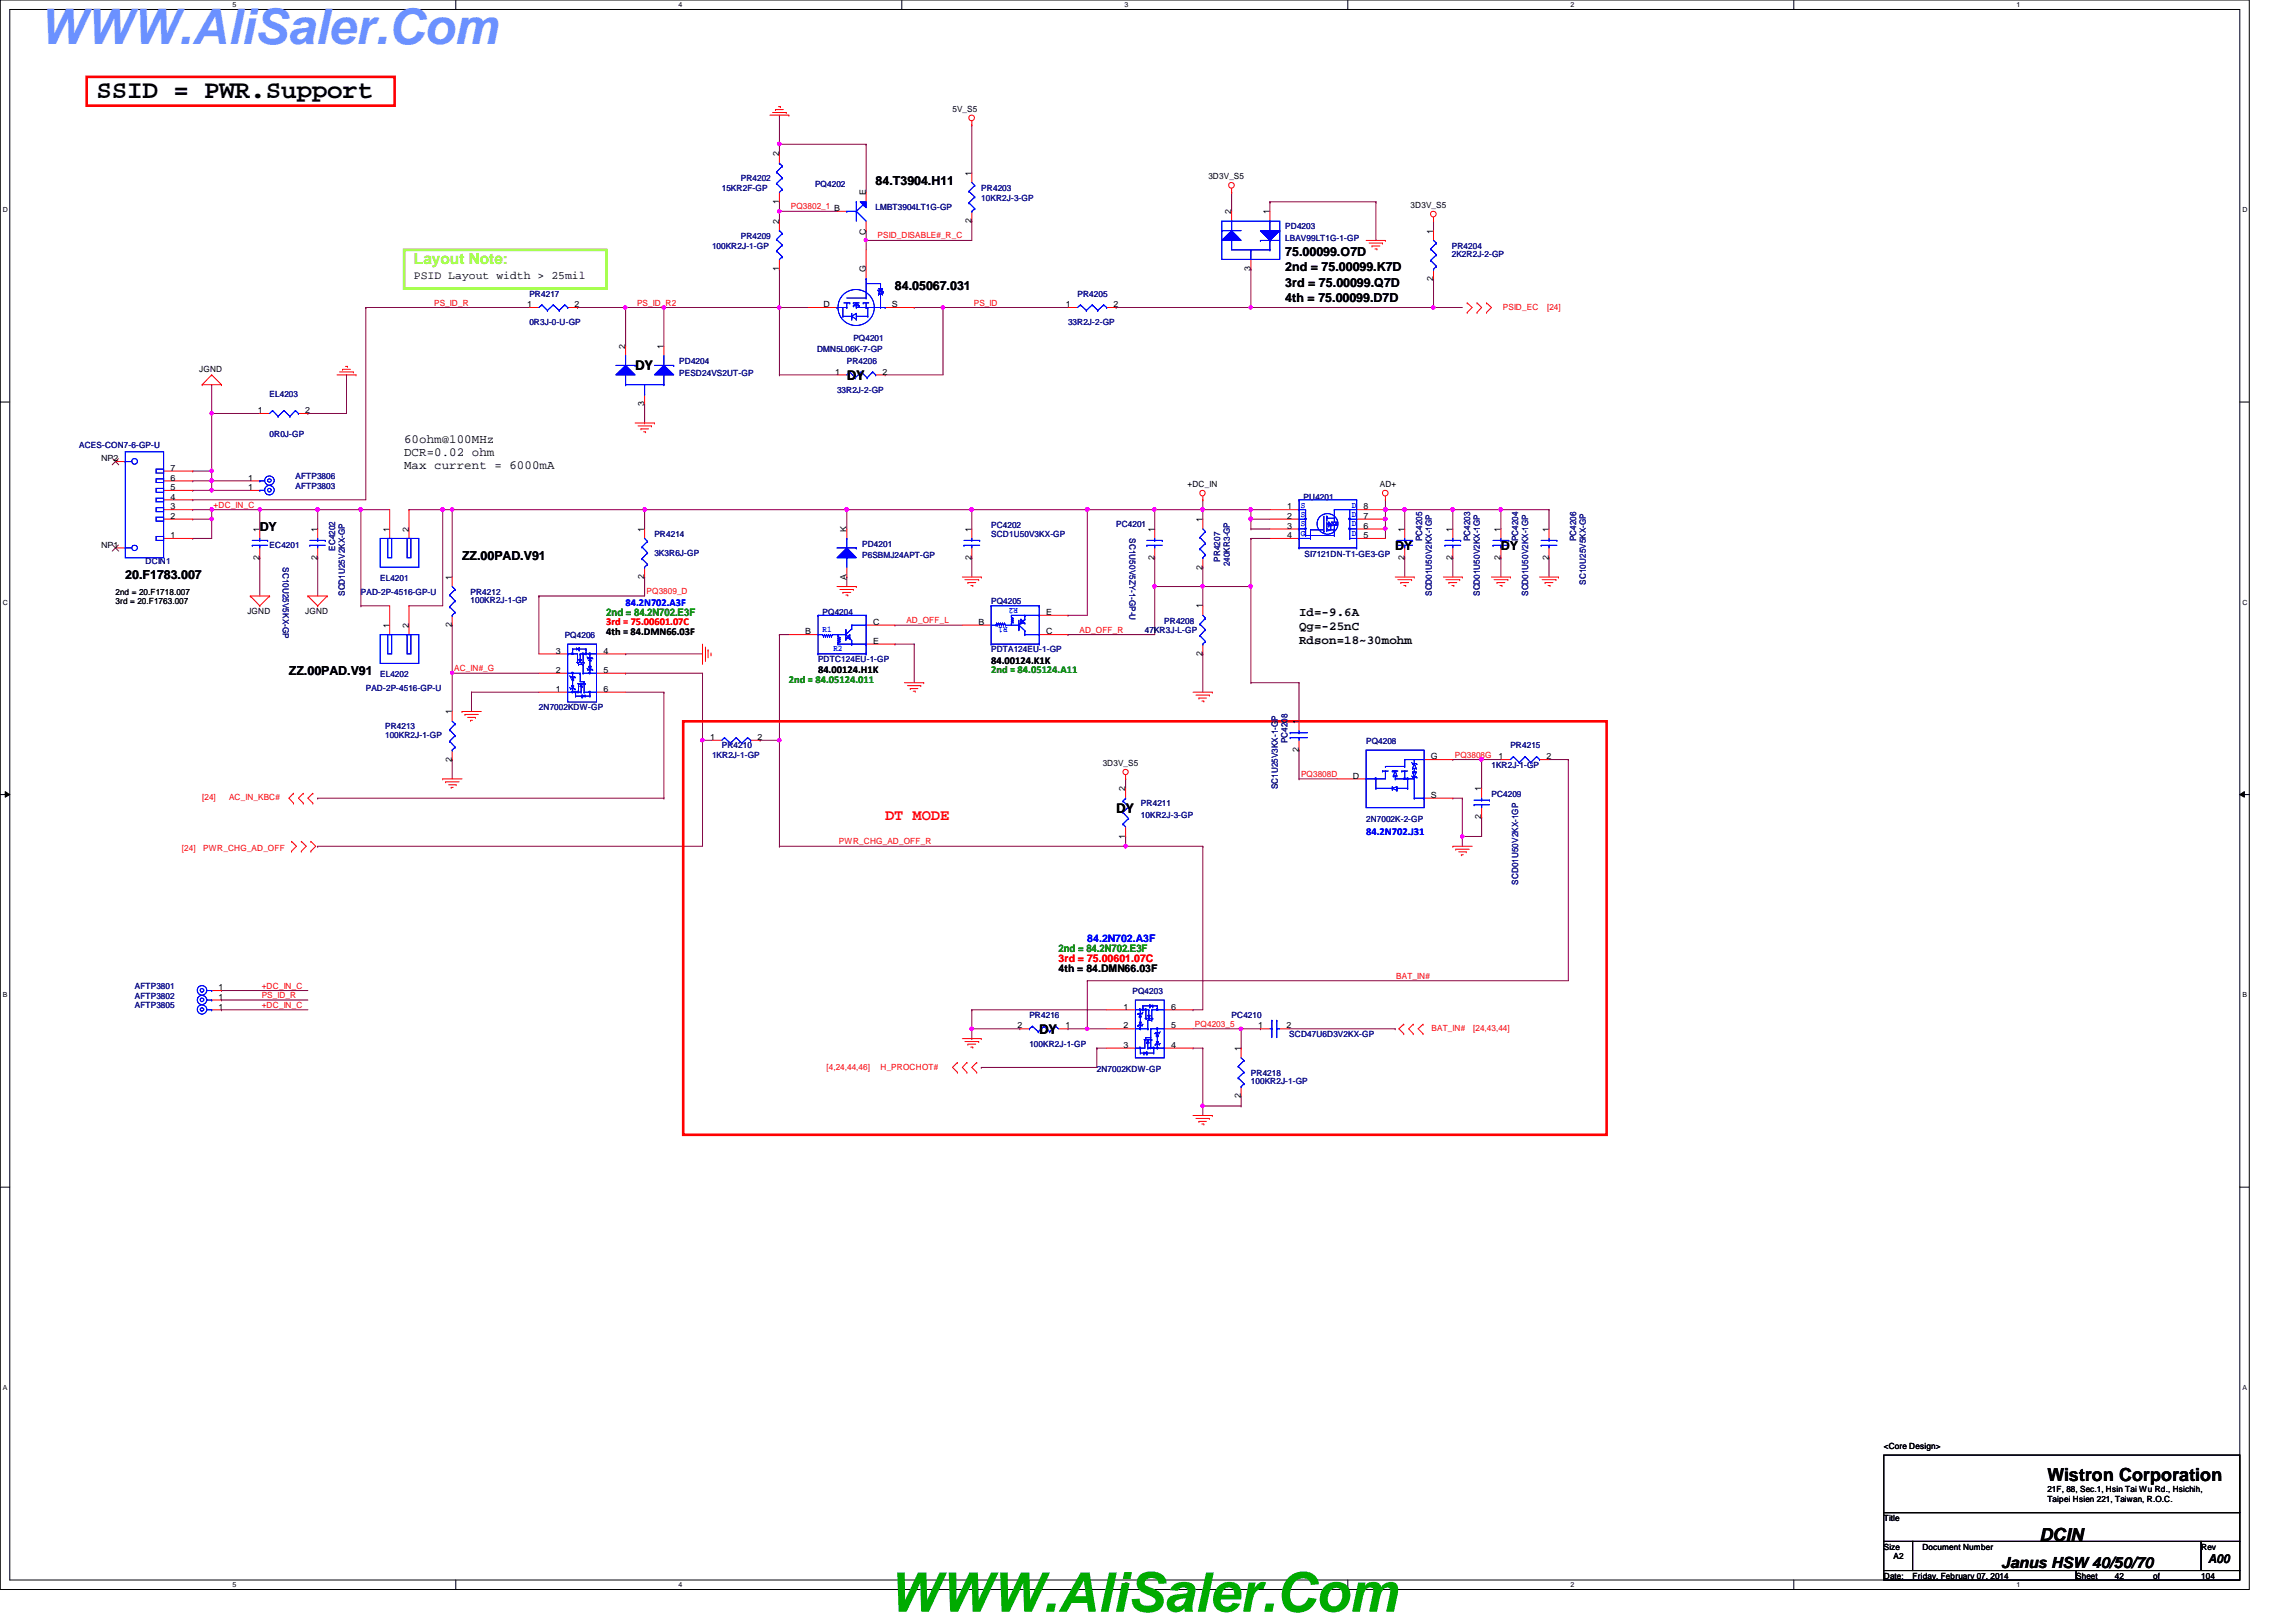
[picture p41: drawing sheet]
<svg xmlns="http://www.w3.org/2000/svg" width="297mm" height="210mm" viewBox="0 0 297 210" stroke-linecap="round" stroke-linejoin="round" font-family="sans-serif">
<defs><g id="words">
<text font-size="7.1" fill="#00ab00" x="114.9" y="208.6">WWW.AliSaler.Com</text>
<text font-size="6.3" fill="#6b91ff" x="5.1" y="5.6">WWW.AliSaler.Com</text>
<text font-size="3.3" x="12.5" y="12.7">SSID = PWR.Support</text>
<g font-size="2.3">
<text x="264.9" y="191.7">Wistron Corporation</text>
<text x="263.9" y="199.4">DCIN</text>
</g>
<text font-size="2" fill="#80ff00" x="53.5" y="34.2">Layout Note:</text>
<g font-size="2">
<text x="82.2" y="47.9">DY</text>
<text x="109.6" y="49.2">DY</text>
<text x="144.4" y="105.2">DY</text>
<text x="134.4" y="133.8">DY</text>
<text x="258.9" y="202.9">Janus HSW 40/50/70</text>
</g>
<text font-size="2" fill="#f00" x="114.5" y="106.2">DT MODE</text>
<g font-size="1.6">
<text x="113.3" y="23.9">84.T3904.H11</text>
<text x="166.3" y="33.1">75.00099.O7D</text>
<text x="166.3" y="35.1">2nd = 75.00099.K7D</text>
<text x="115.8" y="37.6">84.05067.031</text>
<text x="166.3" y="37.1">3rd = 75.00099.Q7D</text>
<text x="166.3" y="39.1">4th = 75.00099.D7D</text>
<text x="52.3" y="57.3">60ohm@100MHz</text>
<text x="52.3" y="59">DCR=0.02 ohm</text>
<text x="52.3" y="60.7">Max current = 6000mA</text>
<text x="33.6" y="68.7">DY</text>
<text x="180.5" y="71.2">DY</text>
<text x="194.2" y="71.2">DY</text>
<text x="16.2" y="74.9">20.F1783.007</text>
<text x="59.8" y="72.4">ZZ.00PAD.V91</text>
<text x="168.1" y="79.8">Id=-9.6A</text>
<text x="168.1" y="81.6">Qg=-25nC</text>
<text x="168.1" y="83.4">Rdson=18~30mohm</text>
<text x="37.4" y="87.4">ZZ.00PAD.V91</text>
<text x="285.7" y="202.3">A00</text>
</g>
<text font-size="1.5" x="53.5" y="36.1">PSID Layout width &gt; 25mil</text>
<g font-size="1.4" fill="#008000">
<text x="78.4" y="79.7">2nd = 84.2N702.E3F</text>
<text x="102.1" y="88.4">2nd = 84.05124.011</text>
<text x="128.2" y="87.1">2nd = 84.05124.A11</text>
<text x="136.9" y="123.2">2nd = 84.2N702.E3F</text>
</g>
<g font-size="1.4" fill="#f00">
<text x="78.4" y="80.9">3rd = 75.00601.07C</text>
<text x="136.9" y="124.5">3rd = 75.00601.07C</text>
</g>
<g font-size="1.4">
<text x="78.4" y="82.2">4th = 84.DMN66.03F</text>
<text x="105.8" y="87.1">84.00124.H1K</text>
<text x="128.2" y="85.9">84.00124.K1K</text>
<text x="136.9" y="125.7">4th = 84.DMN66.03F</text>
</g>
<g font-size="1.4" fill="#00f">
<text x="80.9" y="78.4">84.2N702.A3F</text>
<text x="176.7" y="108">84.2N702.J31</text>
<text x="140.7" y="122">84.2N702.A3F</text>
</g>
<g font-size="1.1">
<text x="123.2" y="14.5">5V_S5</text>
<text x="100.8" y="20.2" transform="rotate(-90 100.8 20.2)">2</text>
<text x="125.7" y="22.7" transform="rotate(-90 125.7 22.7)">1</text>
<text x="156.3" y="23.2">3D3V_S5</text>
<text x="100.8" y="29" transform="rotate(-90 100.8 29)">2</text>
<text x="100.8" y="26.4" transform="rotate(-90 100.8 26.4)">1</text>
<text x="112" y="25.2" transform="rotate(-90 112 25.2)">E</text>
<text x="125.7" y="28.9" transform="rotate(-90 125.7 28.9)">2</text>
<text x="159.3" y="27.7" transform="rotate(-90 159.3 27.7)">2</text>
<text x="164.3" y="27.7" transform="rotate(-90 164.3 27.7)">1</text>
<text x="182.5" y="26.9">3D3V_S5</text>
<text x="100.8" y="35.1" transform="rotate(-90 100.8 35.1)">1</text>
<text x="112" y="35.2" transform="rotate(-90 112 35.2)">G</text>
<text x="112" y="30.4" transform="rotate(-90 112 30.4)">C</text>
<text x="161.8" y="35.1" transform="rotate(-90 161.8 35.1)">3</text>
<text x="185.4" y="30.2" transform="rotate(-90 185.4 30.2)">1</text>
<text x="68.2" y="39.8">1</text>
<text x="74.3" y="39.8">2</text>
<text x="106.5" y="39.8">D</text>
<text x="115.4" y="39.8">S</text>
<text x="137.9" y="39.8">1</text>
<text x="144.1" y="39.8">2</text>
<text x="185.4" y="36.4" transform="rotate(-90 185.4 36.4)">2</text>
<text x="80.9" y="45.1" transform="rotate(-90 80.9 45.1)">2</text>
<text x="85.8" y="45.1" transform="rotate(-90 85.8 45.1)">1</text>
<text x="25.8" y="48.1">JGND</text>
<text x="33.4" y="53.5">1</text>
<text x="39.5" y="53.5">2</text>
<text x="83.4" y="52.5" transform="rotate(-90 83.4 52.5)">3</text>
<text x="108" y="48.5">1</text>
<text x="114.2" y="48.5">2</text>
<text x="13.1" y="59.7">NP2</text>
<text x="22.1" y="65.9">3</text>
<text x="22.1" y="64.6">4</text>
<text x="22.1" y="63.4">5</text>
<text x="22.1" y="62.2">6</text>
<text x="22.1" y="60.9">7</text>
<text x="32.1" y="62.2">1</text>
<text x="32.1" y="63.4">1</text>
<text x="153.6" y="63">+DC_IN</text>
<text x="166.5" y="65.9">1</text>
<text x="176.4" y="65.9">8</text>
<text x="178.5" y="63">AD+</text>
<text x="13.1" y="70.9">NP1</text>
<text x="22.1" y="69.6">1</text>
<text x="22.1" y="67.1">2</text>
<text x="33.6" y="68.8" transform="rotate(-90 33.6 68.8)">1</text>
<text x="41.1" y="68.8" transform="rotate(-90 41.1 68.8)">1</text>
<text x="50.4" y="68.8" transform="rotate(-90 50.4 68.8)">1</text>
<text x="52.9" y="68.8" transform="rotate(-90 52.9 68.8)">2</text>
<text x="83.4" y="68.8" transform="rotate(-90 83.4 68.8)">1</text>
<text x="109.5" y="68.8" transform="rotate(-90 109.5 68.8)">K</text>
<text x="125.7" y="68.8" transform="rotate(-90 125.7 68.8)">1</text>
<text x="149.3" y="68.8" transform="rotate(-90 149.3 68.8)">1</text>
<text x="155.6" y="67.6" transform="rotate(-90 155.6 67.6)">1</text>
<text x="166.5" y="67.1">2</text>
<text x="166.5" y="68.4">3</text>
<text x="166.5" y="69.6">4</text>
<text x="176.4" y="69.6">5</text>
<text x="176.4" y="68.4">6</text>
<text x="176.4" y="67.1">7</text>
<text x="181.7" y="68.8" transform="rotate(-90 181.7 68.8)">1</text>
<text x="187.9" y="68.8" transform="rotate(-90 187.9 68.8)">1</text>
<text x="194.1" y="68.8" transform="rotate(-90 194.1 68.8)">1</text>
<text x="200.4" y="68.8" transform="rotate(-90 200.4 68.8)">1</text>
<text x="14.9" y="77">2nd = 20.F1718.007</text>
<text x="33.6" y="72.4" transform="rotate(-90 33.6 72.4)">2</text>
<text x="41.1" y="72.4" transform="rotate(-90 41.1 72.4)">2</text>
<text x="58.5" y="75" transform="rotate(-90 58.5 75)">1</text>
<text x="83.4" y="74.9" transform="rotate(-90 83.4 74.9)">2</text>
<text x="109.5" y="75.1" transform="rotate(-90 109.5 75.1)">A</text>
<text x="125.7" y="72.4" transform="rotate(-90 125.7 72.4)">2</text>
<text x="149.3" y="72.4" transform="rotate(-90 149.3 72.4)">2</text>
<text x="155.6" y="73.7" transform="rotate(-90 155.6 73.7)">2</text>
<text x="181.7" y="72.4" transform="rotate(-90 181.7 72.4)">2</text>
<text x="187.9" y="72.4" transform="rotate(-90 187.9 72.4)">2</text>
<text x="194.1" y="72.4" transform="rotate(-90 194.1 72.4)">2</text>
<text x="200.4" y="72.4" transform="rotate(-90 200.4 72.4)">2</text>
<text x="14.9" y="78.2">3rd = 20.F1763.007</text>
<text x="32" y="79.5">JGND</text>
<text x="39.5" y="79.5">JGND</text>
<text x="50.4" y="81.2" transform="rotate(-90 50.4 81.2)">1</text>
<text x="52.9" y="81.2" transform="rotate(-90 52.9 81.2)">2</text>
<text x="58.5" y="81.2" transform="rotate(-90 58.5 81.2)">2</text>
<text x="104.2" y="82.1">B</text>
<text x="112.9" y="83.3">E</text>
<text x="112.9" y="80.9">C</text>
<text x="126.6" y="80.9">B</text>
<text x="135.3" y="79.6">E</text>
<text x="135.3" y="82.1">C</text>
<text x="155.6" y="78.7" transform="rotate(-90 155.6 78.7)">1</text>
<text x="71.9" y="89.5">1</text>
<text x="71.9" y="87.1">2</text>
<text x="71.9" y="84.6">3</text>
<text x="78.1" y="84.6">4</text>
<text x="78.1" y="87.1">5</text>
<text x="78.1" y="89.5">6</text>
<text x="155.6" y="84.9" transform="rotate(-90 155.6 84.9)">2</text>
<text x="58.5" y="92.5" transform="rotate(-90 58.5 92.5)">1</text>
<text x="91.9" y="95.8">1</text>
<text x="98" y="95.8">2</text>
<text x="168" y="93.7" transform="rotate(-90 168 93.7)">1</text>
<text x="58.5" y="98.6" transform="rotate(-90 58.5 98.6)">2</text>
<text x="142.7" y="99.1">3D3V_S5</text>
<text x="168" y="97.3" transform="rotate(-90 168 97.3)">2</text>
<text x="175" y="100.8">D</text>
<text x="185.1" y="98.3">G</text>
<text x="193.9" y="98.3">1</text>
<text x="200.1" y="98.3">2</text>
<text x="145.6" y="102.4" transform="rotate(-90 145.6 102.4)">2</text>
<text x="185.1" y="103.3">S</text>
<text x="191.6" y="106" transform="rotate(-90 191.6 106)">2</text>
<text x="191.6" y="102.4" transform="rotate(-90 191.6 102.4)">1</text>
<text x="145.6" y="108.5" transform="rotate(-90 145.6 108.5)">1</text>
<text x="28.3" y="130.6">1</text>
<text x="28.3" y="129.4">1</text>
<text x="28.3" y="128.1">1</text>
<text x="145.4" y="130.6">1</text>
<text x="151.5" y="130.6">6</text>
<text x="131.7" y="133.1">2</text>
<text x="137.8" y="133.1">1</text>
<text x="145.4" y="133.1">2</text>
<text x="145.4" y="135.6">3</text>
<text x="151.5" y="135.6">4</text>
<text x="151.5" y="133.1">5</text>
<text x="160.5" y="136" transform="rotate(-90 160.5 136)">1</text>
<text x="162.8" y="133.1">1</text>
<text x="166.5" y="133.1">2</text>
<text x="160.5" y="142.2" transform="rotate(-90 160.5 142.2)">2</text>
<text x="243.7" y="187.5">&lt;Core Design&gt;</text>
<text x="243.7" y="196.8">Title</text>
<text x="264.9" y="193.1">21F, 88, Sec.1, Hsin Tai Wu Rd., Hsichih,</text>
<text x="264.9" y="194.4">Taipei Hsien 221, Taiwan, R.O.C.</text>
<text x="243.7" y="200.5">Size</text>
<text x="245" y="201.8">A2</text>
<text x="248.7" y="200.5">Document Number</text>
<text x="284.8" y="200.5">Rev</text>
<text x="243.7" y="204.3">Date:</text>
<text x="247.4" y="204.3">Friday, February 07, 2014</text>
<text x="268.6" y="204.3">Sheet</text>
<text x="273.6" y="204.3">42</text>
<text x="278.6" y="204.3">of</text>
<text x="284.8" y="204.3">104</text>
</g>
<g font-size="1.1" fill="#000080">
<text x="95.8" y="23.5">PR4202</text>
<text x="93.4" y="24.7">15KR2F-GP</text>
<text x="105.4" y="24.2">PQ4202</text>
<text x="113.3" y="27.2">LMBT3904LT1G-GP</text>
<text x="127" y="24.7">PR4203</text>
<text x="127" y="26">10KR2J-3-GP</text>
<text x="166.3" y="29.7">PD4203</text>
<text x="92.1" y="32.2">100KR2J-1-GP</text>
<text x="95.8" y="30.9">PR4209</text>
<text x="166.3" y="31.2">LBAV99LT1G-1-GP</text>
<text x="187.8" y="32.2">PR4204</text>
<text x="187.8" y="33.3">2K2R2J-2-GP</text>
<text x="68.5" y="38.4">PR4217</text>
<text x="139.4" y="38.4">PR4205</text>
<text x="68.5" y="42.1">0R3J-0-U-GP</text>
<text x="87.9" y="47.1">PD4204</text>
<text x="105.7" y="45.6">DMN5L06K-7-GP</text>
<text x="109.6" y="47.1">PR4206</text>
<text x="110.4" y="44.1">PQ4201</text>
<text x="138.2" y="42.1">33R2J-2-GP</text>
<text x="34.9" y="51.4">EL4203</text>
<text x="87.9" y="48.6">PESD24VS2UT-GP</text>
<text x="108.3" y="50.8">33R2J-2-GP</text>
<text x="10.2" y="58">ACES-CON7-6-GP-U</text>
<text x="34.9" y="56.6">0R0J-GP</text>
<text x="38.2" y="62">AFTP3806</text>
<text x="38.2" y="63.3">AFTP3803</text>
<text x="168.7" y="64.6">PU4201</text>
<text x="34.9" y="70.9">EC4201</text>
<text x="43.3" y="71.3" transform="rotate(-90 43.3 71.3)">EC4202</text>
<text x="84.7" y="69.5">PR4214</text>
<text x="84.7" y="72">3K3R6J-GP</text>
<text x="111.5" y="70.7">PD4201</text>
<text x="128.2" y="68.4">PC4202</text>
<text x="128.2" y="69.5">SCD1U50V3KX-GP</text>
<text x="144.4" y="68.2">PC4201</text>
<text x="146.1" y="69.7" transform="rotate(90 146.1 69.7)">SC1U50V5ZY-1-GP-U</text>
<text x="184" y="70.1" transform="rotate(-90 184 70.1)">PC4205</text>
<text x="190.2" y="70.1" transform="rotate(-90 190.2 70.1)">PC4203</text>
<text x="196.4" y="70.1" transform="rotate(-90 196.4 70.1)">PC4204</text>
<text x="203.9" y="70.1" transform="rotate(-90 203.9 70.1)">PC4206</text>
<text x="18.8" y="73">DCIN1</text>
<text x="36.6" y="73.4" transform="rotate(90 36.6 73.4)">SC10U25V5KX-GP</text>
<text x="44.6" y="77.1" transform="rotate(-90 44.6 77.1)">SCD1U25V2KX-GP</text>
<text x="46.7" y="77">PAD-2P-4516-GP-U</text>
<text x="49.2" y="75.2">EL4201</text>
<text x="60.9" y="77">PR4212</text>
<text x="111.5" y="72.2">P6SBMJ24APT-GP</text>
<text x="157.9" y="72.7" transform="rotate(-90 157.9 72.7)">PR4207</text>
<text x="159.1" y="73.3" transform="rotate(-90 159.1 73.3)">240KR3-GP</text>
<text x="168.8" y="72.1">SI7121DN-T1-GE3-GP</text>
<text x="185.2" y="77.1" transform="rotate(-90 185.2 77.1)">SCD01U50V2KX-1GP</text>
<text x="191.5" y="77.1" transform="rotate(-90 191.5 77.1)">SCD01U50V2KX-1GP</text>
<text x="197.7" y="77.1" transform="rotate(-90 197.7 77.1)">SCD01U50V2KX-1GP</text>
<text x="205.1" y="75.6" transform="rotate(-90 205.1 75.6)">SC10U25V5KX-GP</text>
<text x="60.9" y="78.1">100KR2J-1-GP</text>
<text x="73.1" y="82.5">PQ4206</text>
<text x="106.4" y="79.6">PQ4204</text>
<text x="128.2" y="78.2">PQ4205</text>
<text x="148.1" y="82">47KR3J-L-GP</text>
<text x="150.6" y="80.7">PR4208</text>
<text x="47.3" y="89.4">PAD-2P-4516-GP-U</text>
<text x="49.2" y="87.7">EL4202</text>
<text x="105.8" y="85.7">PDTC124EU-1-GP</text>
<text x="128.2" y="84.4">PDTA124EU-1-GP</text>
<text x="49.8" y="94.4">PR4213</text>
<text x="49.8" y="95.5">100KR2J-1-GP</text>
<text x="69.7" y="91.9">2N7002KDW-GP</text>
<text x="92.1" y="98.1">1KR2J-1-GP</text>
<text x="93.4" y="96.9">PR4210</text>
<text x="166.6" y="96.2" transform="rotate(-90 166.6 96.2)">PC4208</text>
<text x="176.7" y="96.3">PQ4208</text>
<text x="193" y="99.4">1KR2J-1-GP</text>
<text x="195.4" y="96.9">PR4215</text>
<text x="147.6" y="104.4">PR4211</text>
<text x="147.6" y="105.8">10KR2J-3-GP</text>
<text x="165.3" y="102.2" transform="rotate(-90 165.3 102.2)">SC1U25V3KX-1-GP</text>
<text x="176.7" y="106.3">2N7002K-2-GP</text>
<text x="193" y="103.1">PC4209</text>
<text x="196.4" y="114.5" transform="rotate(-90 196.4 114.5)">SCD01U50V2KX-1GP</text>
<text x="17.4" y="130.5">AFTP3805</text>
<text x="17.4" y="129.2">AFTP3802</text>
<text x="17.4" y="128">AFTP3801</text>
<text x="133.2" y="131.7">PR4216</text>
<text x="146.5" y="128.6">PQ4203</text>
<text x="159.3" y="131.7">PC4210</text>
<text x="133.2" y="135.5">100KR2J-1-GP</text>
<text x="166.8" y="134.2">SCD47U6D3V2KX-GP</text>
<text x="141.9" y="138.7">2N7002KDW-GP</text>
<text x="161.8" y="139.2">PR4218</text>
<text x="161.8" y="140.3">100KR2J-1-GP</text>
</g>
<g font-size="1.1" fill="#f00">
<text x="102.3" y="27.1">PQ3802_1 B</text>
<text x="113.5" y="30.9">PSID_DISABLE#_R_C</text>
<text x="56.2" y="39.5">PS_ID_R</text>
<text x="82.4" y="39.5">PS_ID_R2</text>
<text x="126" y="39.5">PS_ID</text>
<text x="194.4" y="40.1">PSID_EC</text>
<text x="200.1" y="40.1">[24]</text>
<text x="27.6" y="65.7">+DC_IN_C</text>
<text x="83.6" y="76.9">PQ3809_D</text>
<text x="117.3" y="80.6">AD_OFF_L</text>
<text x="139.7" y="81.9">AD_OFF_R</text>
<text x="58.8" y="86.9">AC_IN#_G</text>
<text x="168.3" y="100.5">PQ3808D</text>
<text x="188.2" y="98">PQ3808G</text>
<text x="26.2" y="103.6">[24]</text>
<text x="29.6" y="103.6">AC_IN_KBC#</text>
<text x="23.5" y="110.1">[24]</text>
<text x="26.3" y="110.1">PWR_CHG_AD_OFF</text>
<text x="108.5" y="109.3">PWR_CHG_AD_OFF_R</text>
<text x="33.9" y="130.4">+DC_IN_C</text>
<text x="33.9" y="129.2">PS_ID_R</text>
<text x="33.9" y="127.9">+DC_IN_C</text>
<text x="180.6" y="126.7">BAT_IN#</text>
<text x="154.6" y="132.9">PQ4203_5</text>
<text x="185.2" y="133.5">BAT_IN#</text>
<text x="190.6" y="133.5">[24,43,44]</text>
<text x="106.9" y="138.4">[4,24,44,46]</text>
<text x="113.9" y="138.4">H_PROCHOT#</text>
</g>
<g font-size="1.1" fill="#00f">
<text x="168.3" y="65.7">S</text>
<text x="174.9" y="65.7">D</text>
<text x="168.3" y="66.9">S</text>
<text x="168.3" y="68.1">S</text>
<text x="168.3" y="69.4">G</text>
<text x="174.9" y="68.1">D</text>
<text x="174.9" y="66.9">D</text>
<text x="174.9" y="69.4">D</text>
<text x="106.4" y="81.8">R1</text>
<text x="130.3" y="81.2" transform="rotate(180 130.3 81.2)">R1</text>
<text x="131.7" y="78.7" transform="rotate(180 131.7 78.7)">R2</text>
<text x="107.8" y="84.3">R2</text>
</g>
<g font-size=".9">
<text x="30.1" y=".9">5</text>
<text x="87.8" y=".9">4</text>
<text x="145.5" y=".9">3</text>
<text x="203.2" y=".9">2</text>
<text x="260.9" y=".9">1</text>
<text x=".4" y="27.4">D</text>
<text x="290.1" y="27.4">D</text>
<text x=".4" y="78.2">C</text>
<text x="290.1" y="78.2">C</text>
<text x=".4" y="129">B</text>
<text x="290.1" y="129">B</text>
<text x=".4" y="179.8">A</text>
<text x="290.1" y="179.8">A</text>
<text x="30.1" y="205.4">5</text>
<text x="87.8" y="205.4">4</text>
<text x="145.5" y="205.4">3</text>
<text x="203.2" y="205.4">2</text>
<text x="260.9" y="205.4">1</text>
</g>
</g></defs>
<path d="M0 0h291v205.7h-291zM1.3 1.2h288.5v203.3h-288.5z" fill="none" stroke="#000" stroke-width=".13"/>
<g fill="#fff">
<path d="M30.1 .1h.5v1h-.5z"/>
<path d="M30.1 204.6h.5v1h-.5z"/>
</g>
<path d="M59 0v1.2M59 204.5v1.2" fill="none" stroke="#000" stroke-width=".13"/>
<g fill="#fff">
<path d="M87.8 .1h.5v1h-.5z"/>
<path d="M87.8 204.6h.5v1h-.5z"/>
</g>
<path d="M116.7 0v1.2M116.7 204.5v1.2" fill="none" stroke="#000" stroke-width=".13"/>
<g fill="#fff">
<path d="M145.5 .1h.5v1h-.5z"/>
<path d="M145.5 204.6h.5v1h-.5z"/>
</g>
<path d="M174.4 0v1.2M174.4 204.5v1.2" fill="none" stroke="#000" stroke-width=".13"/>
<g fill="#fff">
<path d="M203.2 .1h.5v1h-.5z"/>
<path d="M203.2 204.6h.5v1h-.5z"/>
</g>
<path d="M232.1 0v1.2M232.1 204.5v1.2" fill="none" stroke="#000" stroke-width=".13"/>
<g fill="#fff">
<path d="M260.9 .1h.5v1h-.5z"/>
<path d="M260.9 204.6h.5v1h-.5z"/>
<path d="M.4 26.6h.6v1h-.6z"/>
<path d="M290.1 26.6h.6v1h-.6z"/>
<path d="M.4 77.4h.6v1h-.6z"/>
<path d="M290.1 77.4h.6v1h-.6z"/>
</g>
<path d="M0 52h1.3M289.8 52h1.2" fill="none" stroke="#000" stroke-width=".13"/>
<g fill="#fff">
<path d="M.4 128.2h.6v1h-.6z"/>
<path d="M290.1 128.2h.6v1h-.6z"/>
</g>
<path d="M0 102.8h1.3M.7 102.4l.6 .4-.6 .4zM289.8 102.8h1.2M289.8 102.8l.6-.4v.8z" fill="none" stroke="#000" stroke-width=".13"/>
<path d="M.7 102.4l.6 .4-.6 .4zM289.8 102.8l.6-.4v.8z" fill="#000"/>
<g fill="#fff">
<path d="M.4 179h.5v1h-.5z"/>
<path d="M290.1 179h.6v1h-.6z"/>
</g>
<path d="M0 153.6h1.3M289.8 153.6h1.2" fill="none" stroke="#000" stroke-width=".13"/>
<path d="M85.9 89.6v13.7M85.9 103.3h.1M160.6 135.6h.1M160.6 133.1v2.5" fill="none" stroke="#800040" stroke-width=".13"/>
<path d="M160.4 133h.3l.1 .1-.1 .2h-.2h-.1z" fill-rule="evenodd" fill="#f0f"/>
<path d="M160.4 133h.3l.1 .1-.1 .2h-.2h-.1z" fill="none" stroke="#f0f" stroke-width=".13"/>
<path d="M46.7 78.4h3.7M46.7 78.4h.1M57.3 66h.1M57.3 66v12.4M160.6 133.1h2.5M163.1 133.1h.1" fill="none" stroke="#800040" stroke-width=".13"/>
<path d="M57.1 65.8h.3l.1 .1-.1 .2-.2 .1-.1-.1z" fill-rule="evenodd" fill="#f0f"/>
<path d="M57.1 65.8h.3l.1 .1-.1 .2-.2 .1-.1-.1z" fill="none" stroke="#f0f" stroke-width=".13"/>
<path d="M44.8 48.5h.1M44.8 48.5v5M33.6 66h.1M33.6 66h7.5M41.1 66h.1M41.1 66v2.5M52.9 66h.1M52.9 66h4.4" fill="none" stroke="#800040" stroke-width=".13"/>
<path d="M40.9 65.8h.3l.1 .1-.1 .2-.1 .1-.2-.1z" fill-rule="evenodd" fill="#f0f"/>
<path d="M40.9 65.8h.3l.1 .1-.1 .2-.1 .1-.2-.1z" fill="none" stroke="#f0f" stroke-width=".13"/>
<path d="M33.5 65.8h.2l.1 .1-.1 .2-.1 .1-.1-.1z" fill-rule="evenodd" fill="#f0f"/>
<path d="M33.5 65.8h.2l.1 .1-.1 .2-.1 .1-.1-.1z" fill="none" stroke="#f0f" stroke-width=".13"/>
<path d="M46.7 66h3.7M46.7 66h.1M155.6 135.6h.1M155.6 135.6v7.5M155.6 143.1h.1M155.6 143.1h5M160.6 143.1h.1M160.6 141.9v1.2" fill="none" stroke="#800040" stroke-width=".13"/>
<path d="M46.5 65.8h.3l.1 .1-.1 .2-.2 .1-.1-.1z" fill-rule="evenodd" fill="#f0f"/>
<path d="M46.5 65.8h.3l.1 .1-.1 .2-.2 .1-.1-.1z" fill="none" stroke="#f0f" stroke-width=".13"/>
<path d="M27.4 53.5h.1M27.4 53.5v7.5M83.4 54.7h.1M83.4 52.2v2.5" fill="none" stroke="#800040" stroke-width=".13"/>
<path d="M27.2 53.3h.3l.1 .2-.1 .1-.1 .1-.2-.1z" fill-rule="evenodd" fill="#f0f"/>
<path d="M27.2 53.3h.3l.1 .2-.1 .1-.1 .1-.2-.1z" fill="none" stroke="#f0f" stroke-width=".13"/>
<g fill="none" stroke="#800040" stroke-width=".13">
<path d="M27.4 53.5h6.2M27.4 53.5h.1M27.4 49.8h.1M27.4 49.8v3.7M39.8 53.5h5M39.8 53.5h.1M41.1 66h.1M41.1 66h5.6M46.7 66h.1M46.7 66v12.4M57.3 66h1.2M57.3 66h.1"/>
<path d="M58.5 66h.1M58.5 66v8.7M69.7 77.1h.1M69.7 77.1v7.5M83.4 74.7h.1M83.4 74.7v2.4h-13.7M58.5 98.3h.1M58.5 80.9h.1M58.5 87.1h.1M58.5 80.9v6.2M58.5 98.3v2.5M58.5 87.1h11.2"/>
<path d="M80.9 89.6h5M85.9 89.6h.1M90.9 87.1h.1M90.9 95.8h.1M90.9 87.1v22.4M41.1 103.3h44.8M41.1 103.3h.1M154.3 133.1h6.3M160.6 133.1h.1M166.8 133.1h13.7M180.5 133.1h.1"/>
</g>
<path d="M90.7 95.6h.3l.1 .2-.1 .1-.2 .1-.1-.1z" fill-rule="evenodd" fill="#f0f"/>
<path d="M90.7 95.6h.3l.1 .2-.1 .1-.2 .1-.1-.1z" fill="none" stroke="#f0f" stroke-width=".13"/>
<path d="M58.5 87.1h.1M58.5 87.1v5M61 89.6h.1M61 89.6v2.5M61 89.6h8.7" fill="none" stroke="#800040" stroke-width=".13"/>
<path d="M58.3 86.9h.3l.1 .2-.1 .1-.1 .1-.2-.1z" fill-rule="evenodd" fill="#f0f"/>
<path d="M58.3 86.9h.3l.1 .2-.1 .1-.1 .1-.2-.1z" fill="none" stroke="#f0f" stroke-width=".13"/>
<g fill="none" stroke="#800040" stroke-width=".13">
<path d="M27.4 63.5h.1M27.4 66h6.2M27.4 63.5h5M33.6 66h.1M80.9 84.6h10M80.9 87.1h10M80.9 84.6h.1M80.9 87.1h.1M90.9 95.8h1.2M90.9 95.8h.1M98.3 95.8h.1M100.8 82.1h.1"/>
<path d="M100.8 82.1v13.7h-2.5M41.1 109.5h49.8M41.1 109.5h.1"/>
</g>
<path d="M27.2 63.3h.3l.1 .1-.1 .2-.1 .1-.2-.1z" fill-rule="evenodd" fill="#f0f"/>
<path d="M27.2 63.3h.3l.1 .1-.1 .2-.1 .1-.2-.1z" fill="none" stroke="#f0f" stroke-width=".13"/>
<g fill="none" stroke="#800040" stroke-width=".13">
<path d="M85.9 39.8h14.9M85.9 39.8h.1M100.8 39.8h.1M100.8 39.8v8.7M24.9 61h2.5M24.9 61h.1M33.6 66h.1M33.6 66v2.5M52.9 78.4h.1M52.9 78.4h4.4M200.4 98.3h2.5M202.9 98.3h.1"/>
<path d="M125.7 134.4h.1M125.7 133.1v1.3"/>
</g>
<path d="M100.6 39.6h.4v.2v.1l-.2 .1-.2-.1z" fill-rule="evenodd" fill="#f0f"/>
<path d="M100.6 39.6h.4v.2v.1l-.2 .1-.2-.1z" fill="none" stroke="#f0f" stroke-width=".13"/>
<g fill="none" stroke="#800040" stroke-width=".13">
<path d="M125.7 16.2h.1M125.7 16.2v6.2M47.3 39.8h.1M47.3 39.8h21.2M100.8 27.3h.1M100.8 27.3v1.3M112.1 31.1h13.6M112.1 31.1h.1M112.1 31.1v1.2M185.5 28.6h.1M185.5 36.1h.1M185.5 28.6v1.2"/>
<path d="M185.5 36.1v3.7M200.4 72.2h.1M200.4 66h.1M200.4 66v2.5M200.4 72.2v2.5M125.7 133.1h6.2M131.9 133.1h.1"/>
</g>
<path d="M111.9 30.9h.2l.1 .2-.1 .1-.1 .1-.1-.1z" fill-rule="evenodd" fill="#f0f"/>
<path d="M111.9 30.9h.2l.1 .2-.1 .1-.1 .1-.1-.1z" fill="none" stroke="#f0f" stroke-width=".13"/>
<g fill="none" stroke="#800040" stroke-width=".13">
<path d="M100.8 18.7h.1M100.8 14.9h.1M100.8 14.9v5M112.1 18.7h.1M112.1 18.7v6.2M100.8 39.8h3.8M100.8 39.8h.1M100.8 34.8h.1M100.8 34.8v5M122 39.8h.1M122 39.8v8.7M144.4 39.8h.1"/>
<path d="M161.8 34.8h.1M161.8 34.8v5h-17.4M100.8 48.5h7.5M100.8 48.5h.1"/>
</g>
<path d="M121.8 39.6h.3l.1 .2-.1 .1-.1 .1-.2-.1z" fill-rule="evenodd" fill="#f0f"/>
<path d="M121.8 39.6h.3l.1 .2-.1 .1-.1 .1-.2-.1z" fill="none" stroke="#f0f" stroke-width=".13"/>
<path d="M100.8 27.3h7.5M100.8 27.3h.1M125.7 28.6h.1M125.7 28.6v2.5" fill="none" stroke="#800040" stroke-width=".13"/>
<path d="M100.6 27.2h.4v.1v.2l-.2 .1-.2-.1z" fill-rule="evenodd" fill="#f0f"/>
<path d="M100.6 27.2h.4v.1v.2l-.2 .1-.2-.1z" fill="none" stroke="#f0f" stroke-width=".13"/>
<path d="M100.8 18.7h.1M100.8 18.7h11.3M118.3 39.8h19.9M118.3 39.8h.1M122 39.8h.1M114.5 48.5h7.5M114.5 48.5h.1" fill="none" stroke="#800040" stroke-width=".13"/>
<path d="M100.6 18.5h.4v.1v.2h-.2h-.2z" fill-rule="evenodd" fill="#f0f"/>
<path d="M100.6 18.5h.4v.1v.2h-.2h-.2z" fill="none" stroke="#f0f" stroke-width=".13"/>
<path d="M149.4 75.9h6.2M149.4 75.9h.1M155.6 75.9h.1M155.6 73.4h.1M155.6 73.4v5M188 66h6.2M188 66h.1" fill="none" stroke="#800040" stroke-width=".13"/>
<path d="M187.8 65.8h.3l.1 .1-.1 .2-.2 .1-.1-.1z" fill-rule="evenodd" fill="#f0f"/>
<path d="M187.8 65.8h.3l.1 .1-.1 .2-.2 .1-.1-.1z" fill="none" stroke="#f0f" stroke-width=".13"/>
<path d="M109.6 66h16.1M109.6 66h.1" fill="none" stroke="#800040" stroke-width=".13"/>
<path d="M109.4 65.8h.3l.1 .1-.1 .2-.2 .1-.1-.1z" fill-rule="evenodd" fill="#f0f"/>
<path d="M109.4 65.8h.3l.1 .1-.1 .2-.2 .1-.1-.1z" fill="none" stroke="#f0f" stroke-width=".13"/>
<path d="M100.8 26.1h.1M100.8 26.1v1.2M185.5 39.8h3.7M185.5 39.8h.1" fill="none" stroke="#800040" stroke-width=".13"/>
<path d="M185.3 39.6h.3l.1 .2-.1 .1-.2 .1-.1-.1z" fill-rule="evenodd" fill="#f0f"/>
<path d="M185.3 39.6h.3l.1 .2-.1 .1-.2 .1-.1-.1z" fill="none" stroke="#f0f" stroke-width=".13"/>
<path d="M161.8 39.8h23.7M161.8 39.8h.1" fill="none" stroke="#800040" stroke-width=".13"/>
<path d="M161.6 39.6h.3l.1 .2-.1 .1-.1 .1-.2-.1z" fill-rule="evenodd" fill="#f0f"/>
<path d="M161.6 39.6h.3l.1 .2-.1 .1-.1 .1-.2-.1z" fill="none" stroke="#f0f" stroke-width=".13"/>
<path d="M155.6 75.9h.1M155.6 75.9h6.2" fill="none" stroke="#800040" stroke-width=".13"/>
<path d="M155.4 75.7h.3l.1 .2-.1 .1-.1 .1-.2-.1z" fill-rule="evenodd" fill="#f0f"/>
<path d="M155.4 75.7h.3l.1 .2-.1 .1-.1 .1-.2-.1z" fill="none" stroke="#f0f" stroke-width=".13"/>
<path d="M179.2 68.5h.1M179.2 68.5v1.2" fill="none" stroke="#800040" stroke-width=".13"/>
<path d="M179 68.3h.4v.1v.1l-.2 .1-.2-.1z" fill-rule="evenodd" fill="#f0f"/>
<path d="M179 68.3h.4v.1v.1l-.2 .1-.2-.1z" fill="none" stroke="#f0f" stroke-width=".13"/>
<path d="M179.2 67.2h.1M179.2 67.2v1.3" fill="none" stroke="#800040" stroke-width=".13"/>
<path d="M179 67h.4v.1v.2l-.2 .1-.2-.1z" fill-rule="evenodd" fill="#f0f"/>
<path d="M179 67h.4v.1v.2l-.2 .1-.2-.1z" fill="none" stroke="#f0f" stroke-width=".13"/>
<g fill="none" stroke="#800040" stroke-width=".13">
<path d="M149.4 72.2h.1M149.4 72.2v3.7M155.6 64.7h.1M155.6 64.7v1.3M161.8 67.2h2.5M161.8 67.2h.1M161.8 67.2v1.3M188 72.2h.1M188 66h.1M188 66v2.5M188 72.2v2.5M194.2 72.2h.1"/>
<path d="M194.2 66h.1M194.2 66v2.5M194.2 72.2v2.5"/>
</g>
<path d="M161.6 67h.3l.1 .1-.1 .2-.1 .1-.2-.1z" fill-rule="evenodd" fill="#f0f"/>
<path d="M161.6 67h.3l.1 .1-.1 .2-.1 .1-.2-.1z" fill="none" stroke="#f0f" stroke-width=".13"/>
<path d="M125.7 66h.1M125.7 66v2.5M140.7 66h.1M140.7 66h8.7M149.4 66h.1M149.4 66v2.5" fill="none" stroke="#800040" stroke-width=".13"/>
<path d="M140.5 65.8h.3l.1 .1-.1 .2-.2 .1-.1-.1z" fill-rule="evenodd" fill="#f0f"/>
<path d="M140.5 65.8h.3l.1 .1-.1 .2-.2 .1-.1-.1z" fill="none" stroke="#f0f" stroke-width=".13"/>
<path d="M179.2 66h.1M179.2 66h2.5" fill="none" stroke="#800040" stroke-width=".13"/>
<path d="M179 65.8h.4v.1v.2l-.2 .1-.2-.1z" fill-rule="evenodd" fill="#f0f"/>
<path d="M179 65.8h.4v.1v.2l-.2 .1-.2-.1z" fill="none" stroke="#f0f" stroke-width=".13"/>
<path d="M155.6 66h.1M155.6 66v1.2M161.8 68.5h2.5M161.8 69.7h2.5M161.8 68.5h.1M161.8 69.7h.1M181.7 72.2h.1M181.7 66h.1M181.7 66v2.5M181.7 72.2v2.5M181.7 66h6.3" fill="none" stroke="#800040" stroke-width=".13"/>
<path d="M181.5 65.8h.4v.1v.2l-.2 .1-.2-.1z" fill-rule="evenodd" fill="#f0f"/>
<path d="M181.5 65.8h.4v.1v.2l-.2 .1-.2-.1z" fill="none" stroke="#f0f" stroke-width=".13"/>
<path d="M74.7 39.8h6.2M74.7 39.8h.1M80.9 39.8h.1M80.9 39.8v5M125.7 72.2h.1M125.7 72.2v2.5M155.6 66h.1M155.6 66h6.2M161.8 66h.1M161.8 66v1.2M179.2 64.7h.1M179.2 64.7v1.3" fill="none" stroke="#800040" stroke-width=".13"/>
<path d="M161.6 67h.3l.1 .1-.1 .2-.1 .1-.2-.1z" fill-rule="evenodd" fill="#f0f"/>
<path d="M161.6 67h.3l.1 .1-.1 .2-.1 .1-.2-.1z" fill="none" stroke="#f0f" stroke-width=".13"/>
<path d="M161.6 65.8h.3l.1 .1-.1 .2-.1 .1-.2-.1z" fill-rule="evenodd" fill="#f0f"/>
<path d="M161.6 65.8h.3l.1 .1-.1 .2-.1 .1-.2-.1z" fill="none" stroke="#f0f" stroke-width=".13"/>
<path d="M161.8 66h2.5M161.8 66h.1M179.2 66h.1M179.2 66v1.2" fill="none" stroke="#800040" stroke-width=".13"/>
<path d="M179 65.8h.4v.1v.2l-.2 .1-.2-.1z" fill-rule="evenodd" fill="#f0f"/>
<path d="M179 65.8h.4v.1v.2l-.2 .1-.2-.1z" fill="none" stroke="#f0f" stroke-width=".13"/>
<path d="M194.2 66h.1M194.2 66h6.2" fill="none" stroke="#800040" stroke-width=".13"/>
<path d="M194 65.8h.3l.1 .1-.1 .2-.2 .1-.1-.1z" fill-rule="evenodd" fill="#f0f"/>
<path d="M194 65.8h.3l.1 .1-.1 .2-.2 .1-.1-.1z" fill="none" stroke="#f0f" stroke-width=".13"/>
<path d="M149.4 66h6.2M149.4 66h.1" fill="none" stroke="#800040" stroke-width=".13"/>
<path d="M155.4 65.8h.3l.1 .1-.1 .2-.1 .1-.2-.1z" fill-rule="evenodd" fill="#f0f"/>
<path d="M155.4 65.8h.3l.1 .1-.1 .2-.1 .1-.2-.1z" fill="none" stroke="#f0f" stroke-width=".13"/>
<path d="M149.2 65.8h.3l.1 .1-.1 .2-.2 .1-.1-.1z" fill-rule="evenodd" fill="#f0f"/>
<path d="M149.2 65.8h.3l.1 .1-.1 .2-.2 .1-.1-.1z" fill="none" stroke="#f0f" stroke-width=".13"/>
<path d="M83.4 66h26.2M83.4 66h.1" fill="none" stroke="#800040" stroke-width=".13"/>
<path d="M83.2 65.8h.3l.1 .1-.1 .2-.1 .1-.2-.1z" fill-rule="evenodd" fill="#f0f"/>
<path d="M83.2 65.8h.3l.1 .1-.1 .2-.1 .1-.2-.1z" fill="none" stroke="#f0f" stroke-width=".13"/>
<g fill="none" stroke="#800040" stroke-width=".13">
<path d="M85.9 39.8h.1M85.9 39.8v5M159.3 24.9h.1M159.3 24.9v2.4M164.3 26.1h.1M164.3 26.1v1.2M164.3 26.1h13.7M178 26.1h.1M178 26.1v5M109.6 66h.1M109.6 74.7h.1M109.6 66v2.5"/>
<path d="M109.6 74.7v1.2M115.8 83.4h2.5M115.8 80.9h.1M115.8 83.4h.1M115.8 80.9h8.7M118.3 83.4h.1M118.3 83.4v4.9M138.2 82.1h.1M138.2 82.1h11.2M155.6 84.6h.1M155.6 84.6v5"/>
</g>
<path d="M85.7 39.6h.3l.1 .2-.1 .1-.2 .1-.1-.1z" fill-rule="evenodd" fill="#f0f"/>
<path d="M85.7 39.6h.3l.1 .2-.1 .1-.2 .1-.1-.1z" fill="none" stroke="#f0f" stroke-width=".13"/>
<path d="M80.9 39.8h5M80.9 39.8h.1" fill="none" stroke="#800040" stroke-width=".13"/>
<path d="M80.7 39.6h.3l.1 .2-.1 .1-.1 .1-.2-.1z" fill-rule="evenodd" fill="#f0f"/>
<path d="M80.7 39.6h.3l.1 .2-.1 .1-.1 .1-.2-.1z" fill="none" stroke="#f0f" stroke-width=".13"/>
<path d="M83.4 66h.1M83.4 66v2.5M161.8 75.9h.1M161.8 75.9v12.4M100.8 82.1h.1M100.8 82.1h1.3" fill="none" stroke="#800040" stroke-width=".13"/>
<path d="M161.6 75.7h.3l.1 .2-.1 .1-.1 .1-.2-.1z" fill-rule="evenodd" fill="#f0f"/>
<path d="M161.6 75.7h.3l.1 .2-.1 .1-.1 .1-.2-.1z" fill="none" stroke="#f0f" stroke-width=".13"/>
<path d="M125.7 66h.1M125.7 66h15" fill="none" stroke="#800040" stroke-width=".13"/>
<path d="M125.5 65.8h.4v.1v.2l-.2 .1-.2-.1z" fill-rule="evenodd" fill="#f0f"/>
<path d="M125.5 65.8h.4v.1v.2l-.2 .1-.2-.1z" fill="none" stroke="#f0f" stroke-width=".13"/>
<path d="M149.4 75.9h.1M149.4 75.9v6.2" fill="none" stroke="#800040" stroke-width=".13"/>
<path d="M149.2 75.7h.3l.1 .2-.1 .1-.2 .1-.1-.1z" fill-rule="evenodd" fill="#f0f"/>
<path d="M149.2 75.7h.3l.1 .2-.1 .1-.2 .1-.1-.1z" fill="none" stroke="#f0f" stroke-width=".13"/>
<path d="M140.7 66h.1M140.7 66v13.6" fill="none" stroke="#800040" stroke-width=".13"/>
<path d="M140.5 65.8h.3l.1 .1-.1 .2-.2 .1-.1-.1z" fill-rule="evenodd" fill="#f0f"/>
<path d="M140.5 65.8h.3l.1 .1-.1 .2-.2 .1-.1-.1z" fill="none" stroke="#f0f" stroke-width=".13"/>
<path d="M112.1 29.8h.1M112.1 29.8v1.3M58.5 66h24.9M58.5 66h.1M138.2 79.6h.1M138.2 79.6h2.5" fill="none" stroke="#800040" stroke-width=".13"/>
<path d="M58.3 65.8h.3l.1 .1-.1 .2-.1 .1-.2-.1z" fill-rule="evenodd" fill="#f0f"/>
<path d="M58.3 65.8h.3l.1 .1-.1 .2-.1 .1-.2-.1z" fill="none" stroke="#f0f" stroke-width=".13"/>
<path d="M47.3 39.8h.1M47.3 39.8v24.9h-22.4M24.9 64.7h.1M24.9 62.2h.1M27.4 61h.1M27.4 61v1.2h-2.5" fill="none" stroke="#800040" stroke-width=".13"/>
<path d="M27.2 62h.3l.1 .2-.1 .1-.1 .1-.2-.1z" fill-rule="evenodd" fill="#f0f"/>
<path d="M27.2 62h.3l.1 .2-.1 .1-.1 .1-.2-.1z" fill="none" stroke="#f0f" stroke-width=".13"/>
<path d="M27.2 60.8h.3l.1 .1-.1 .2-.1 .1-.2-.1z" fill-rule="evenodd" fill="#f0f"/>
<path d="M27.2 60.8h.3l.1 .1-.1 .2-.1 .1-.2-.1z" fill="none" stroke="#f0f" stroke-width=".13"/>
<path d="M24.9 63.5h2.5M24.9 63.5h.1M27.4 66h.1M27.4 66v1.2" fill="none" stroke="#800040" stroke-width=".13"/>
<path d="M27.2 65.8h.3l.1 .1-.1 .2-.1 .1-.2-.1z" fill-rule="evenodd" fill="#f0f"/>
<path d="M27.2 65.8h.3l.1 .1-.1 .2-.1 .1-.2-.1z" fill="none" stroke="#f0f" stroke-width=".13"/>
<path d="M24.9 66h2.5M24.9 67.2h2.5M24.9 69.7h.1M24.9 66h.1M24.9 67.2h.1M27.4 67.2h.1M27.4 67.2v2.5h-2.5" fill="none" stroke="#800040" stroke-width=".13"/>
<path d="M27.2 67h.3l.1 .1-.1 .2-.1 .1-.2-.1z" fill-rule="evenodd" fill="#f0f"/>
<path d="M27.2 67h.3l.1 .1-.1 .2-.1 .1-.2-.1z" fill="none" stroke="#f0f" stroke-width=".13"/>
<path d="M27.4 62.2h.1M27.4 62.2v1.3M188 98.3h3.7M188 98.3h.1M145.6 100.8h.1M145.6 100.8v1.2" fill="none" stroke="#800040" stroke-width=".13"/>
<path d="M27.2 62h.3l.1 .2-.1 .1-.1 .1-.2-.1z" fill-rule="evenodd" fill="#f0f"/>
<path d="M27.2 62h.3l.1 .2-.1 .1-.1 .1-.2-.1z" fill="none" stroke="#f0f" stroke-width=".13"/>
<g fill="none" stroke="#800040" stroke-width=".13">
<path d="M168.1 97.1h.1M168.1 97.1v3.7M191.7 98.3h2.5M191.7 98.3h.1M191.7 98.3v3.7M202.9 98.3h.1M202.9 98.3v28.6h-62.2M168.1 100.8h.1M168.1 100.8h4.9M188 103.3h1.2M188 103.3h.1M189.2 103.3h.1"/>
<path d="M189.2 108.2h.1M189.2 103.3v6.2M140.7 126.9h.1"/>
</g>
<path d="M191.5 98.1h.3l.1 .2-.1 .1-.2 .1-.1-.1z" fill-rule="evenodd" fill="#f0f"/>
<path d="M191.5 98.1h.3l.1 .2-.1 .1-.2 .1-.1-.1z" fill="none" stroke="#f0f" stroke-width=".13"/>
<path d="M189.2 108.2h.1M191.7 105.8h.1M191.7 105.8v2.4h-2.5" fill="none" stroke="#800040" stroke-width=".13"/>
<path d="M189 108.1h.3l.1 .1-.1 .2-.1 .1-.2-.1z" fill-rule="evenodd" fill="#f0f"/>
<path d="M189 108.1h.3l.1 .1-.1 .2-.1 .1-.2-.1z" fill="none" stroke="#f0f" stroke-width=".13"/>
<path d="M145.6 109.5h.1M145.6 109.5h10M127 138.1h14.9M127 138.1h.1" fill="none" stroke="#800040" stroke-width=".13"/>
<path d="M145.5 109.3h.3v.2v.1l-.2 .1-.1-.1z" fill-rule="evenodd" fill="#f0f"/>
<path d="M145.5 109.3h.3v.2v.1l-.2 .1-.1-.1z" fill="none" stroke="#f0f" stroke-width=".13"/>
<path d="M100.8 95.8h.1M100.8 95.8v13.7" fill="none" stroke="#800040" stroke-width=".13"/>
<path d="M100.6 95.6h.4v.2v.1l-.2 .1-.2-.1z" fill-rule="evenodd" fill="#f0f"/>
<path d="M100.6 95.6h.4v.2v.1l-.2 .1-.2-.1z" fill="none" stroke="#f0f" stroke-width=".13"/>
<path d="M161.8 88.3h6.3M161.8 88.3h.1M168.1 88.3h.1M168.1 88.3v5M155.6 143.1h.1M155.6 143.1v1.3" fill="none" stroke="#800040" stroke-width=".13"/>
<path d="M155.4 142.9h.3l.1 .2-.1 .1-.1 .1-.2-.1z" fill-rule="evenodd" fill="#f0f"/>
<path d="M155.4 142.9h.3l.1 .2-.1 .1-.1 .1-.2-.1z" fill="none" stroke="#f0f" stroke-width=".13"/>
<g fill="none" stroke="#800040" stroke-width=".13">
<path d="M41.1 72.2h.1M41.1 72.2v4.9M145.6 108.2h.1M145.6 108.2v1.3M155.6 109.5h.1M155.6 109.5v21.2h-1.3M125.7 130.7h.1M125.7 130.7h17.5M138.2 133.1h.1M138.2 133.1h5M140.7 133.1h.1M140.7 126.9v6.2"/>
<path d="M141.9 135.6h.1M141.9 135.6v2.5M141.9 135.6h1.3M154.3 135.6h.1M154.3 130.7h.1M154.3 135.6h1.3"/>
</g>
<path d="M140.5 133h.3l.1 .1-.1 .2h-.2h-.1z" fill-rule="evenodd" fill="#f0f"/>
<path d="M140.5 133h.3l.1 .1-.1 .2h-.2h-.1z" fill="none" stroke="#f0f" stroke-width=".13"/>
<path d="M125.7 130.7h.1M125.7 130.7v2.4" fill="none" stroke="#800040" stroke-width=".13"/>
<path d="M125.5 133h.4v.1v.2h-.2h-.2z" fill-rule="evenodd" fill="#f0f"/>
<path d="M125.5 133h.4v.1v.2h-.2h-.2z" fill="none" stroke="#f0f" stroke-width=".13"/>
<g fill="none" stroke="#800040" stroke-width=".13">
<path d="M27.4 62.2h.1M27.4 62.2h5M33.6 72.2h.1M33.6 72.2v4.9M161.8 69.7h.1M161.8 69.7v6.2M100.8 109.5h44.8M100.8 109.5h.1M28.7 130.7h.1M28.7 129.4h.1M28.7 128.2h.1M28.7 130.7h11.1"/>
<path d="M28.7 129.4h11.1M28.7 128.2h11.1"/>
</g>
<g fill="none" stroke="#f00" stroke-width=".13">
<path d="M99.6 14.9h2.5M99.9 14.6h1.8M100.3 14.2h.1M100.3 14.2h1M100.7 13.8h.3M101 13.8h.1M101.7 14.6h.1M102.1 14.9h.1M125.7 16.2h.1M125.7 15.7v.5M159.3 24.9h.1M159.3 24.4v.5"/>
<path d="M176.7 31.1h2.5M177.1 31.5h1.8M177.5 31.8h.1M177.5 31.8h1M177.9 32.2h.2M178.1 32.2h.1M178.9 31.5h.1M179.2 31.1h.1M185.5 28.6h.1M185.5 28.1v.5M189.8 39.2l.7 .6-.7 .6M189.8 39.2h.1"/>
<path d="M191.1 39.2l.6 .6-.6 .6M191.1 39.2h.1M192.3 39.2l.7 .6-.7 .6M192.3 39.2h.1M26.2 49.8h.1M26.2 49.8h2.5M27.4 48.5l1.3 1.3M27.4 48.5h.1M27.4 48.5l-1.2 1.3M28.7 49.8h.1M43.6 48.5h2.5M43.9 48.1h1.8"/>
<path d="M44.3 47.8h.1M44.3 47.8h1M44.7 47.4h.3M45 47.4h.1M45.7 48.1h.1M46.1 48.5h.1M82.2 54.7h2.5M82.5 55.1h1.8M82.9 55.5h1M82.9 55.5h.1M83.3 55.9h.2M83.5 55.9h.1"/>
<path d="M84.3 55.1h.1M84.7 54.7h.1M108.3 48.5h1.3M113.3 48.5h1.2M189.8 40.4h.1M191.1 40.4h.1M192.3 40.4h.1M32.4 77.1h.1M32.4 77.1l1.2 1.3M32.4 77.1h2.5M33.6 78.4h.1M34.9 77.1l-1.3 1.3"/>
<path d="M34.9 77.1h.1M39.8 77.1h.1M39.8 77.1l1.3 1.3M39.8 77.1h2.5M41.1 78.4h.1M42.3 77.1h.1M42.3 77.1l-1.2 1.3M108.3 75.9h2.5M108.7 76.3h1.7M109 76.7h.1M109 76.7h1.1M109.4 77h.3"/>
<path d="M109.7 77h.1M110.4 76.3h.1M110.8 75.9h.1M124.5 74.7h2.5M124.8 75h1.8M125.2 75.4h.1M125.2 75.4h1M125.6 75.8h.3M125.9 75.8h.1M126.6 75h.1M127 74.7h.1M134.4 79.6h3.8"/>
<path d="M155.6 64.7h.1M155.6 64.2v.5M179.2 64.7h.1M179.2 64.2v.5M180.5 74.7h2.5M180.8 75h1.8M181.2 75.4h.1M181.2 75.4h1M181.6 75.8h.3M181.9 75.8h.1M182.6 75h.1M183 74.7h.1"/>
<path d="M186.7 74.7h2.5M187.1 75h1.7M187.4 75.4h.1M187.4 75.4h1.1M187.8 75.8h.3M188.1 75.8h.1M188.8 75h.1M189.2 74.7h.1M193 74.7h2.4M193.3 75h1.8M193.7 75.4h1M193.7 75.4h.1"/>
<path d="M194.1 75.8h.2M194.3 75.8h.1M195.1 75h.1M195.4 74.7h.1M199.2 74.7h2.4M199.5 75h1.8M199.9 75.4h.1M199.9 75.4h1M200.3 75.8h.2M200.5 75.8h.1M201.3 75h.1M201.6 74.7h.1"/>
<path d="M59.8 92.1h.1M59.8 92.1h2.5M60.2 92.5h1.7M60.2 92.5h.1M60.5 92.8h1M60.9 93.2h.1M60.9 93.2h.2M61.5 92.8h.1M90.9 85.9h.1M90.9 83.4v2.5M91.3 85.5h.1M91.3 83.7v1.8"/>
<path d="M91.6 84.1h.1M91.6 84.1v1M92 84.8h.1M92 84.5v.3M117 88.3h2.5M117.4 88.7h1.7M117.8 89.1h.1M117.8 89.1h.9M118.1 89.5h.3M118.4 89.5h.1M119.1 88.7h.1M119.5 88.3h.1"/>
<path d="M124.5 80.9h3.7M134.4 82.1h3.8M154.3 89.6h2.5M154.7 90h1.8M155.1 90.3h.1M155.1 90.3h1M155.5 90.7h.2M155.7 90.7h.1M156.5 90h.1M156.8 89.6h.1M168.1 93.3v1.3M168.1 95.8v1.3"/>
<path d="M37.7 110.2h.1M37.7 108.9h.1M37.7 108.9l.7 .6-.7 .7M38 102.7l-.6 .6 .6 .6M38 103.9h.1M38 102.7h.1M39 108.9l.6 .6-.6 .7M39 108.9h.1M39 110.2h.1M39.2 102.7h.1M39.2 103.9h.1M39.2 102.7l-.6 .6 .6 .6"/>
<path d="M40.2 110.2h.1M40.2 108.9h.1M40.2 108.9l.6 .6-.6 .7M40.5 102.7l-.7 .6 .7 .6M40.5 103.9h.1M40.5 102.7h.1M57.3 100.8h.1M57.3 100.8h2.5M57.7 101.2h1.7M57.7 101.2h.1M58 101.6h1M58.4 101.9h.1"/>
<path d="M58.4 101.9h.2M59 101.6h.1M145.6 100.8h.1M145.6 100.3v.5M188 109.5h2.5M188 109.5h.1M188.3 109.9h.1M188.3 109.9h1.8M188.7 110.2h1M189.1 110.6h.2M189.1 110.6h.1M189.7 110.2h.1"/>
<path d="M27.4 130.7h1.3M123.9 138.8h.1M123.9 137.5h.1M123.9 137.5l-.7 .6 .7 .7M124.5 134.4h2.5M124.8 134.8h1.8M125.1 137.5h.1M125.1 138.8h.1M125.1 137.5l-.6 .6 .6 .7M125.2 135.1h.1M125.2 135.1h1M125.6 135.5h.3"/>
<path d="M125.9 135.5h.1M126.4 137.5l-.7 .6 .7 .7M126.4 138.8h.1M126.4 137.5h.1M126.6 134.8h.1M127 134.4h.1M143.2 130.7h3.7M143.2 133.1h3.7M143.2 135.6h3.7M150.6 130.7h3.7M150.6 133.1h3.7M150.6 135.6h3.7"/>
<path d="M163.1 133.1h1.2M165.6 133.1h1.2M181.6 133.8h.1M181.6 132.5h.1M181.6 132.5l-.6 .6 .6 .7M182.8 132.5h.1M182.8 133.8h.1M182.8 132.5l-.6 .6 .6 .7M184.1 133.8h.1M184.1 132.5h.1M184.1 132.5l-.6 .6 .6 .7M154.3 144.4h2.5"/>
<path d="M154.7 144.7h1.8M155.1 145.1h.1M155.1 145.1h1M155.5 145.5h.2M155.7 145.5h.1M156.5 144.7h.1M156.8 144.4h.1"/>
<circle cx="125.7" cy="15.3" r=".37"/>
<circle cx="159.3" cy="24" r=".37"/>
<circle cx="185.4" cy="27.7" r=".37"/>
<circle cx="155.6" cy="63.8" r=".35"/>
<circle cx="179.2" cy="63.8" r=".37"/>
<circle cx="145.6" cy="99.9" r=".34"/>
</g>
<path d="M243.7 188.3h46.1v7.4h-46.1zM243.7 195.7h46.1v3.8h-46.1zM243.7 199.5h3.7v3.7h-3.7zM247.4 199.5h37.4v3.7h-37.4zM284.8 199.5h5v3.7h-5zM243.7 203.2h24.9v1.3h-24.9zM268.6 203.2h21.2v1.3h-21.2z" fill="none" stroke="#000" stroke-width=".13"/>
<path d="M11.2 9.9h39.9v3.8h-39.9zM88.4 93.3h119.5v53.6h-119.5z" fill="none" stroke="#f00" stroke-width=".34"/>
<path d="M52.3 32.3h26.1v5h-26.1z" fill="none" stroke="#80ff00" stroke-width=".34"/>
<g fill="none" stroke="#00f" stroke-width=".13">
<path d="M109.9 48.1l-.3 .4M109.9 48.1h.1M109.9 48.1l.8 .8M110.7 48.9h.1M111.4 48.1l-.7 .8M111.4 48.1h.1M111.4 48.1l.8 .8M112.2 48.9h.1M112.9 48.1l-.7 .8M112.9 48.1h.1M112.9 48.1l.4 .4M113.3 48.5h.1"/>
<path d="M128.2 78.4h6.2M128.2 78.4h.1M128.2 78.4v5M130.8 79.9l.3 .1M130.8 79.9h.1M130.8 79.6h.1M130.8 79.6h3.6M130.8 79.6v.3M132.6 79.6h.1M132.6 79.6v.5M134.4 79.6h.1M134.4 78.5h.1"/>
<path d="M134.4 78.4h.1M134.4 78.4v5M128.2 83.4h.1M128.2 80.9h.7M128.2 83.4h6.2M128.9 80.9h.1M128.9 80.6h.1M128.9 80.6l.2 .3M128.9 80.6v.3M129.1 80.9h.1M129.2 80.6h.1M129.2 80.6l.1 .3"/>
<path d="M129.2 80.6l-.1 .3M129.3 80.9h.1M129.5 80.6h.1M129.5 80.6l.1 .3M129.5 80.6l-.2 .3M129.6 80.9h.1M129.7 80.6h.1M129.7 80.6l.1 .3M129.7 80.6l-.1 .3M129.8 80.9h.1M130 80.6h.1M130 80.6l.1 .3"/>
<path d="M130 80.6l-.2 .3M130.1 80.9h.1M130.1 80.9h1.7M130.8 80.4l.3 .1M130.8 80.1l.3 .2M130.8 80.6h.1M130.8 80.4h.1M130.8 80.1h.1M130.8 80.6v.3M131.1 80.5h.1M131.1 80.3h.1M131.1 80h.1"/>
<path d="M131.1 80.5l-.3 .1M131.1 80.3l-.3 .1M131.1 80l-.3 .1M131.8 80.9h.1M131.8 81.5h.1M131.8 80.3v1.2M131.8 80.9l.8 .7M132.1 80.1h.1M132.1 80.5h.1M132.1 80.6h.1M132.1 80.6h.5M132.1 80.1v.5"/>
<path d="M132.1 80.1l.5 .5M132.6 80.1l-.8 .8M132.6 80.1h.1M132.6 81.6h.1M132.6 82.1h.1M132.6 80.6h.1M132.6 81.6v.5M132.6 82.1h1.8M134.4 82.1h.1M134.4 83.4h.1M166.9 95.5h2.3M166.9 94.8h2.3"/>
<path d="M166.9 95.5h.1M166.9 94.8h.1M168.1 94.8h.1M168.1 95.5h.1M168.1 94.6v.2M168.1 95.5v.3M26 130.5h.3l.1 .1-.1 .2-.2 .1-.1-.1zM26.8 130.7h.6M27.4 130.7h.1M146.9 135.6h.1M146.9 130.7h1.7M146.9 133.1h1.6"/>
<path d="M147.3 132.7h.4M147.3 131.1h.4M147.3 132.7l-.2 .1M147.3 131.1l-.2 .2M147.3 132.7h.1M147.3 131.1h.1M147.4 131.5h.1M147.4 131.5h.2M147.5 136.3h.1M147.5 133.1h.1M147.5 132.7h.1M147.5 131.1h.1"/>
<path d="M147.5 132.5h.1M147.5 130.7v1.8M147.5 132.7v.4M147.5 135.6v.7M147.5 136.3h1.8M147.5 131.1l-.1 .4M147.5 131.1l.1 .4M147.6 132.3h-.2l.1 .4M147.6 131.5h.1M147.6 132.3h.1M147.6 132.3l-.1 .4M147.7 131.1h.1"/>
<path d="M147.7 132.7h.1M147.9 130.2h1.8M147.9 130.2h.1M147.9 131l-.2 .1M147.9 132.5l-.2 .2M148 136.4h.1M148 136.1v.3M148 134.5h.2M148.1 134.5h.1M148.1 134.5v1.1h-1.2M148.1 131.8h.3M148.2 131.8h.1"/>
<path d="M148.2 134.3h.1M148.2 134.5h.1M148.2 130.7v1.1M148.2 134.3h.7M148.4 136.1l-.4 .2 .4 .1M148.4 136.4h.1M148.4 136.1h.1M148.4 134.9h.1M148.4 131.8h.1M148.4 136.1v.3M148.4 134.5h.2M148.4 134.9h.2"/>
<path d="M148.5 133.1h.1M148.5 135.6h.1M148.5 134.5v1.1M148.5 135.6h2.1M148.5 134.5l-.1 .4M148.5 134.5l.1 .4M148.5 131.8h.3M148.6 130.7h.1M148.6 134.9h.1M148.6 131.8h.1M148.6 134.5h.1M148.6 130.7v1.1"/>
<path d="M148.8 131.4h-.3l.1 .4M148.8 131.4h.1M148.8 131.8h.1M148.8 130.3h.1M148.8 130h.1M148.8 131.4l-.2 .4M148.8 134.5h.2M148.8 130v.3M148.8 130l.3 .2-.3 .1M148.9 133.1h1.7M148.9 133.1h.1M148.9 134.3h.1"/>
<path d="M148.9 134.5h.1M148.9 133.1v1.2M148.9 134.5v1.1M148.9 131.8h.2M149 132h-.5v1.1M149 130.7h1.6M149 130.7h.1M149 131.8h.1M149 132h.1M149 134.5h.1M149 130.7v1.1M149.1 130.3h.1"/>
<path d="M149.1 131.8h.1M149.1 130v.3M149.3 136.3h.1M149.3 135.6h.1M149.3 135.6v.7M149.5 135.1h.1M149.5 133.6h.1M149.5 135.1h.5M149.5 133.6h.5M149.5 133.6l-.1 .2M149.5 135.1l-.1 .2M149.6 134h.1"/>
<path d="M149.6 134h.3M149.7 130.2h.1M149.7 135.1h.1M149.7 135.6h.1M149.7 133.6h.1M149.7 135h.1M149.7 130.2v.5M149.7 133.1v1.9M149.7 135.1v.5M149.7 133.6l.2 .4M149.7 133.6l-.1 .4M149.9 134.8h-.3l.1 .3"/>
<path d="M149.9 134.8h.1M149.9 134h.1M149.9 134.8l-.2 .3M150 135.1h.1M150 133.6h.1M150.1 135l-.1 .1M150.1 133.5l-.1 .1M150.6 135.6h.1M164.3 133.1h.2M164.5 133.1h.1M164.5 132h.1M164.5 132v2.3"/>
<path d="M165.2 132h.1M165.2 133.1h.1M165.2 132v2.3M165.2 133.1h.4"/>
<circle cx="26.1" cy="130.6" r=".61"/>
</g>
<path d="M147.4 130.6h.2l-.1 .2z" fill-rule="evenodd" fill="#00f"/>
<path d="M147.4 130.6h.2l-.1 .2z" fill="none" stroke="#00f" stroke-width=".13"/>
<path d="M148.1 130.6h.2v.1h-.2z" fill-rule="evenodd" fill="#00f"/>
<path d="M148.1 130.6h.2v.1h-.2z" fill="none" stroke="#00f" stroke-width=".13"/>
<path d="M149.6 130.6h.2v.1h-.2z" fill-rule="evenodd" fill="#00f"/>
<path d="M149.6 130.6h.2v.1h-.2z" fill="none" stroke="#00f" stroke-width=".13"/>
<path d="M147.4 135.5l.2 .1-.1 .1z" fill-rule="evenodd" fill="#00f"/>
<path d="M147.4 135.5l.2 .1-.1 .1z" fill="none" stroke="#00f" stroke-width=".13"/>
<path d="M148.8 135.5h.1v.2h-.1z" fill-rule="evenodd" fill="#00f"/>
<path d="M148.8 135.5h.1v.2h-.1z" fill="none" stroke="#00f" stroke-width=".13"/>
<path d="M149.2 135.5h.1v.2h-.1z" fill-rule="evenodd" fill="#00f"/>
<path d="M149.2 135.5h.1v.2h-.1z" fill="none" stroke="#00f" stroke-width=".13"/>
<path d="M149.6 135.5h.2v.2h-.2z" fill-rule="evenodd" fill="#00f"/>
<path d="M149.6 135.5h.2v.2h-.2z" fill="none" stroke="#00f" stroke-width=".13"/>
<path d="M147.8 130.6h.1v.1h-.1z" fill-rule="evenodd" fill="#00f"/>
<path d="M147.8 130.6h.1v.1h-.1zM147.9 130.7h.1M147.9 130.2v.5" fill="none" stroke="#00f" stroke-width=".13"/>
<path d="M149.6 133h.2v.2h-.2z" fill-rule="evenodd" fill="#00f"/>
<path d="M149.6 133h.2v.2h-.2z" fill="none" stroke="#00f" stroke-width=".13"/>
<path d="M147.4 133l.2 .1-.1 .1z" fill-rule="evenodd" fill="#00f"/>
<g fill="none" stroke="#00f" stroke-width=".13">
<path d="M146.9 135.6h.1M146.9 130.7h1.7M146.9 133.1h1.6M146.9 129.4h3.7v7.5h-3.7zM147.3 132.7h.4M147.3 131.1h.4M147.3 132.7l-.2 .1M147.3 131.1l-.2 .2M147.3 132.7h.1M147.3 131.1h.1M147.4 131.5h.1M147.4 131.5h.2"/>
<path d="M147.4 133l.2 .1-.1 .1zM147.5 136.3h.1M147.5 133.1h.1M147.5 132.7h.1M147.5 131.1h.1M147.5 132.5h.1M147.5 130.7v1.8M147.5 132.7v.4M147.5 135.6v.7M147.5 136.3h1.8M147.5 131.1l-.1 .4M147.5 131.1l.1 .4"/>
<path d="M147.6 132.3h-.2l.1 .4M147.6 131.5h.1M147.6 132.3h.1M147.6 132.3l-.1 .4M147.7 131.1h.1M147.7 132.7h.1M147.9 130.2h1.8M147.9 130.2h.1M147.9 131l-.2 .1M147.9 132.5l-.2 .2M148 136.4h.1M148 136.1v.3"/>
<path d="M148 134.5h.2M148.1 134.5h.1M148.1 134.5v1.1h-1.2M148.1 131.8h.3M148.2 131.8h.1M148.2 134.3h.1M148.2 134.5h.1M148.2 130.7v1.1M148.2 134.3h.7M148.4 136.1l-.4 .2 .4 .1M148.4 136.4h.1M148.4 136.1h.1"/>
<path d="M148.4 134.9h.1M148.4 131.8h.1M148.4 136.1v.3M148.4 134.5h.2M148.4 134.9h.2M148.5 133.1h.1M148.5 135.6h.1M148.5 134.5v1.1M148.5 135.6h2.1M148.5 134.5l-.1 .4M148.5 134.5l.1 .4M148.5 131.8h.3"/>
<path d="M148.6 130.7h.1M148.6 134.9h.1M148.6 131.8h.1M148.6 134.5h.1M148.6 130.7v1.1M148.8 131.4h-.3l.1 .4M148.8 131.4h.1M148.8 131.8h.1M148.8 130.3h.1M148.8 130h.1M148.8 131.4l-.2 .4M148.8 134.5h.2"/>
<path d="M148.8 130v.3M148.8 130l.3 .2-.3 .1M148.9 133.1h1.7M148.9 133.1h.1M148.9 134.3h.1M148.9 134.5h.1M148.9 133.1v1.2M148.9 134.5v1.1M148.9 131.8h.2M149 132h-.5v1.1M149 130.7h1.6M149 130.7h.1"/>
<path d="M149 131.8h.1M149 132h.1M149 134.5h.1M149 130.7v1.1M149.1 130.3h.1M149.1 131.8h.1M149.1 130v.3M149.3 136.3h.1M149.3 135.6h.1M149.3 135.6v.7M149.5 135.1h.1M149.5 133.6h.1"/>
<path d="M149.5 135.1h.5M149.5 133.6h.5M149.5 133.6l-.1 .2M149.5 135.1l-.1 .2M149.6 134h.1M149.6 134h.3M149.7 130.2h.1M149.7 135.1h.1M149.7 135.6h.1M149.7 133.6h.1M149.7 135h.1M149.7 130.2v.5"/>
<path d="M149.7 133.1v1.9M149.7 135.1v.5M149.7 133.6l.2 .4M149.7 133.6l-.1 .4M149.9 134.8h-.3l.1 .3M149.9 134.8h.1M149.9 134h.1M149.9 134.8l-.2 .3M150 135.1h.1M150 133.6h.1M150.1 135l-.1 .1M150.1 133.5l-.1 .1"/>
<path d="M150.6 135.6h.1"/>
</g>
<path d="M147.4 130.6h.2l-.1 .2z" fill-rule="evenodd" fill="#00f"/>
<path d="M147.4 130.6h.2l-.1 .2z" fill="none" stroke="#00f" stroke-width=".13"/>
<path d="M148.1 130.6h.2v.1h-.2z" fill-rule="evenodd" fill="#00f"/>
<path d="M148.1 130.6h.2v.1h-.2z" fill="none" stroke="#00f" stroke-width=".13"/>
<path d="M149.6 130.6h.2v.1h-.2z" fill-rule="evenodd" fill="#00f"/>
<path d="M149.6 130.6h.2v.1h-.2z" fill="none" stroke="#00f" stroke-width=".13"/>
<path d="M147.4 135.5l.2 .1-.1 .1z" fill-rule="evenodd" fill="#00f"/>
<path d="M147.4 135.5l.2 .1-.1 .1z" fill="none" stroke="#00f" stroke-width=".13"/>
<path d="M148.8 135.5h.1v.2h-.1z" fill-rule="evenodd" fill="#00f"/>
<path d="M148.8 135.5h.1v.2h-.1z" fill="none" stroke="#00f" stroke-width=".13"/>
<path d="M149.2 135.5h.1v.2h-.1z" fill-rule="evenodd" fill="#00f"/>
<path d="M149.2 135.5h.1v.2h-.1z" fill="none" stroke="#00f" stroke-width=".13"/>
<path d="M149.6 135.5h.2v.2h-.2z" fill-rule="evenodd" fill="#00f"/>
<path d="M149.6 135.5h.2v.2h-.2z" fill="none" stroke="#00f" stroke-width=".13"/>
<path d="M147.8 130.6h.1v.1h-.1z" fill-rule="evenodd" fill="#00f"/>
<path d="M147.8 130.6h.1v.1h-.1zM147.9 130.7h.1M147.9 130.2v.5" fill="none" stroke="#00f" stroke-width=".13"/>
<path d="M149.6 133h.2v.2h-.2z" fill-rule="evenodd" fill="#00f"/>
<path d="M149.6 133h.2v.2h-.2z" fill="none" stroke="#00f" stroke-width=".13"/>
<path d="M147.4 133l.2 .1-.1 .1z" fill-rule="evenodd" fill="#00f"/>
<g fill="none" stroke="#00f" stroke-width=".13">
<path d="M108.3 39.8h.1M108.3 39.8h1.3M109 39.8v1.1M109.2 39.2h.7M109.6 39.8h.1M109.6 38.6h2.5M109.6 39.2v.6M109.9 39.2h.1M110.4 39.6h.1M110.4 39.2h.1M110.4 39.6h.8M110.4 39.2h.8"/>
<path d="M110.8 39.2l.4 .4M110.8 39.8h.1M110.8 39.2h.1M110.8 39.8h3.7M110.8 39.2v.6M110.8 39.2l-.4 .4M111.2 39.6h.1M111.7 39.2h.1M111.7 39.2h.7M112.1 38.6h.1M112.1 36.1h.1M112.1 39.8h.1"/>
<path d="M112.1 36.1v2.5M112.1 39.2v.6M112.1 36.7h1.8M112.3 39.8h.1M112.3 39.8v1.1M113.5 37.5l.2 .2M113.7 38.1h.1M113.7 37.7h.1M113.7 37.7h.5M113.7 38.1h.5M113.9 36.7h.1M113.9 39.8h.1"/>
<path d="M113.9 37.3h.1M113.9 36.7v.6M113.9 38.1v1.7M114.2 37.3h-.5l.5 .8M114.2 37.3l-.5 .8M114.2 37.3h.1M114.2 38.1h.1M114.2 37.7h.1M114.2 37.7l.1 .1M114.3 37.8h.1M114.5 39.8h.1M139.8 39.5h.1"/>
<path d="M139.8 39.5l.7 .7M139.8 39.5l-.4 .3M141.3 39.5l-.8 .7M141.3 39.5h.1M141.3 39.5l.7 .7M142.8 39.5l-.8 .7M142.8 39.5h.1M142.8 39.5l.4 .3M143.2 39.8h.1M109 40.9h.1M109 40.9h1.2M110.2 40.9l.6 .4"/>
<path d="M110.2 40.9h.1M110.2 41.3h.1M110.2 40.6h.1M110.2 40.6v.7M110.8 41.3h.1M110.8 40.6h.1M110.8 40.6v.7M110.8 40.9h1.5M110.8 40.6l-.6 .3M112.3 40.9h.1M140.5 40.2h.1M142 40.2h.1"/>
<path d="M40.1 70.6h2M40.1 70.6h.1M40.1 69.9h2M41.1 69.9h.1M41.1 70.6h.1M41.1 69.7v.2M41.1 70.6v.3M42.1 69.9h.1M93.7 95.5h.1M93.7 95.5l.8 .7M93.7 95.5l-.3 .3M94.5 96.2h.1"/>
<path d="M95.2 95.5l-.7 .7M95.2 95.5h.1M95.2 95.5l.8 .7M96 96.2h.1M96.7 95.5l-.7 .7M96.7 95.5h.1M96.7 95.5l.4 .3M97.1 95.8h.1M179.2 99.2h.1M179.2 99.2h2.5M181.7 98.3h.1M181.7 99.2h.1"/>
<path d="M181.7 98.3v.9M181.7 98.3h2.5M182.6 98.7l.1 .1M182.7 98.8h.1M182.7 99.4h.1M182.7 99.9h.1M182.7 99.9l.3 .6M182.7 98.8h.5M182.7 99.4h.5M182.7 99.9h.5M183 98.3h.1M183 98.8h.1"/>
<path d="M183 99.9h.1M183 98.3v.5M183 99.4v.5M183 98.8l.2 .6M183 98.8l-.3 .6M183.2 99.9l-.2 .6M183.2 98.8l.1 .1M183.2 98.8h.1M183.2 99.4h.1M183.2 99.9h.1M180.5 100.8h2.5M180.5 100.8h.1"/>
<path d="M182.6 100.4l.1 .1M182.7 100.5h.1M182.7 100.5h.5M183 100.5h.1M183 103.3h.1M183 100.5v2.8M183 103.3h1.2M183.2 100.5l.1 .2M183.2 100.5h.1M184.2 103.3h.1M146.9 129.4h3.7v7.5h-3.7zM147.4 133l.2 .1-.1 .1z"/>
<circle cx="110.8" cy="39.8" r="2.35"/>
</g>
<path d="M104.6 39.8h3.7M112.1 32.3v3.8M114.5 39.8h3.8M138.2 39.8h1.2M143.2 39.8h1.2M41.1 68.5v1.2M41.1 70.9v1.3M92.1 95.8h1.3M97.1 95.8h1.2M184.2 98.3h3.8M173 100.8h3.7M184.2 103.3h3.8" fill="none" stroke="#f00" stroke-width=".13"/>
<path d="M181.6 100.7h.2v.1h-.2z" fill-rule="evenodd" fill="#00f"/>
<path d="M181.4 99.8h.1M181.4 99.8h.7M181.7 99.8h.1M181.7 99.8v1M181.6 100.7h.2v.1h-.2z" fill="none" stroke="#00f" stroke-width=".13"/>
<path d="M182 100.7h.2v.1h-.2z" fill-rule="evenodd" fill="#00f"/>
<g fill="none" stroke="#00f" stroke-width=".13">
<path d="M178.9 99.8h.1M178.9 99.8h.7M179.2 99.8h.1M179.2 99.8v1h-2.5M180.1 99.8h.7M180.1 99.8h.1M180.3 99.8h.1M180.5 99.8l-.2 .6M180.5 99.8h.1M180.5 99.8l.2 .6M176.7 100.8h.1M178 102h.1"/>
<path d="M178 100.8h.1M178 100.8v1.2M178 102h2.1M180.1 102l.6 .3M180.1 102h.1M180.1 101.8h.1M180.1 101.8v.5M180.5 100.4h.1M180.5 100.4v.4M180.7 100.4h.1M180.7 102h.1M180.7 102.3h.1"/>
<path d="M180.7 101.8h.1M180.7 101.8v.5M180.7 101.8l-.6 .2M180.7 102h1.4M182 100.7h.2v.1h-.2zM182.1 102h.1M182.1 100.9v1.1"/>
</g>
<path d="M177.9 100.7h.1v.1h-.1z" fill-rule="evenodd" fill="#00f"/>
<g fill="none" stroke="#00f" stroke-width=".13">
<path d="M176.7 97.1h7.5v7.4h-7.5zM179.2 99.2h.1M179.2 99.2h2.5M181.7 98.3h.1M181.7 99.2h.1M181.7 98.3v.9M181.7 98.3h2.5M182.6 98.7l.1 .1M182.7 98.8h.1M182.7 99.4h.1M182.7 99.9h.1M182.7 99.9l.3 .6"/>
<path d="M182.7 98.8h.5M182.7 99.4h.5M182.7 99.9h.5M183 98.3h.1M183 98.8h.1M183 99.9h.1M183 98.3v.5M183 99.4v.5M183 98.8l.2 .6M183 98.8l-.3 .6M183.2 99.9l-.2 .6M183.2 98.8l.1 .1"/>
<path d="M183.2 98.8h.1M183.2 99.4h.1M183.2 99.9h.1M177.9 100.7h.1v.1h-.1zM180.3 100.4h.1M180.3 100.4h.4M180.5 100.8h2.5M180.5 100.8h.1M182.6 100.4l.1 .1M182.7 100.5h.1M182.7 100.5h.5M183 100.5h.1"/>
<path d="M183 103.3h.1M183 100.5v2.8M183 103.3h1.2M183.2 100.5l.1 .2M183.2 100.5h.1M184.2 103.3h.1"/>
</g>
<path d="M181.6 100.7h.2v.1h-.2z" fill-rule="evenodd" fill="#00f"/>
<path d="M181.4 99.8h.1M181.4 99.8h.7M181.7 99.8h.1M181.7 99.8v1M181.6 100.7h.2v.1h-.2z" fill="none" stroke="#00f" stroke-width=".13"/>
<path d="M182 100.7h.2v.1h-.2z" fill-rule="evenodd" fill="#00f"/>
<g fill="none" stroke="#00f" stroke-width=".13">
<path d="M178.9 99.8h.1M178.9 99.8h.7M179.2 99.8h.1M179.2 99.8v1h-2.5M180.1 99.8h.7M180.1 99.8h.1M180.3 99.8h.1M180.5 99.8l-.2 .6M180.5 99.8h.1M180.5 99.8l.2 .6M176.7 100.8h.1M178 102h.1"/>
<path d="M178 100.8h.1M178 100.8v1.2M178 102h2.1M180.1 102l.6 .3M180.1 102h.1M180.1 101.8h.1M180.1 101.8v.5M180.5 100.4h.1M180.5 100.4v.4M180.7 100.4h.1M180.7 102h.1M180.7 102.3h.1"/>
<path d="M180.7 101.8h.1M180.7 101.8v.5M180.7 101.8l-.6 .2M180.7 102h1.4M182 100.7h.2v.1h-.2zM182.1 102h.1M182.1 100.9v1.1"/>
</g>
<path d="M177.9 100.7h.1v.1h-.1z" fill-rule="evenodd" fill="#00f"/>
<g fill="none" stroke="#00f" stroke-width=".13">
<path d="M70.1 39.5l-.4 .3M70.1 39.5h.1M70.1 39.5l.7 .7M71.6 39.5l-.8 .7M71.6 39.5h.1M71.6 39.5l.7 .7M73.1 39.5h.1M73.1 39.5l.3 .3M73.1 39.5l-.8 .7M73.4 39.8h.1M125.3 24.8h.1M125.3 26.2h.1"/>
<path d="M125.3 24.8l.8 .7M125.3 26.2l.8 .8M125.7 27.3h.1M125.7 23.6l.4 .4M126.1 24h.1M126.1 25.5h.1M126.1 27h.1M126.1 24l-.8 .8M126.1 25.5l-.8 .7M126.1 27l-.4 .3M16.2 58.5h5v13.7h-5zM16.2 59.7h.9"/>
<path d="M16.2 59.7h.1M35.3 53.1h.1M35.3 53.1l.7 .8M35.3 53.1l-.4 .4M36 53.9h.1M36.7 53.1l-.7 .8M36.7 53.1h.1M36.7 53.1l.8 .8M37.5 53.9h.1M38.2 53.1l-.7 .8M38.2 53.1h.1M38.2 53.1l.4 .4"/>
<path d="M38.6 53.5h.1M70.8 40.2h.1M72.3 40.2h.1M16.2 70.9h.9M16.2 70.9h.1M20.2 69.4h1v.5h-1zM20.2 66.9h1v.5h-1zM20.2 65.7h1v.5h-1zM20.2 63.2h1v.5h-1zM20.2 64.5h1v.4h-1zM20.2 60.7h1v.5h-1zM20.2 62h1v.4h-1z"/>
<path d="M83.1 70.8h.1M83.1 72.3h.1M83.1 70.8l.7 .7M83.1 72.3l.7 .7M83.4 73.4h.1M83.4 69.7l.4 .4M83.8 70.1h.1M83.8 71.5h.1M83.8 73h.1M83.8 70.1l-.7 .7M83.8 71.5l-.7 .8M83.8 73l-.4 .4"/>
<path d="M124.7 70.6h.1M124.7 69.9h2M124.7 70.6h2M125.7 69.9h.1M125.7 70.6h.1M125.7 69.7v.2M125.7 70.6v.3M126.7 69.9h.1M155.6 79.6l.4 .4M58.2 94.4h.1M58.2 95.9h.1M58.2 94.4l.7 .8"/>
<path d="M58.2 95.9l.7 .8M58.5 97.1h.1M58.5 93.3l.4 .4M58.9 93.7h.1M58.9 95.2h.1M58.9 96.7h.1M58.9 93.7l-.7 .7M58.9 95.2l-.7 .7M58.9 96.7l-.4 .4M73.4 84.6h.1M73.4 89.6h1.8M73.4 87.1h1.7"/>
<path d="M73.4 84.6h1.3v1.1M73.7 87.5l.1 .1M73.7 89l.1 .1M73.8 87.6h.1M73.8 89.1h.1M73.8 87.6h.5M73.8 89.1h.5M74 88.7h.1M74 88.7l.1 .4M74 88.7h.2M74.1 87.6l-.1 .4h.2M74.1 84h.1"/>
<path d="M74.1 87.1h.1M74.1 87.6h.1M74.1 89.1h.1M74.1 87.7h.1M74.1 84v.6M74.1 87.1v.5M74.1 87.7v1.9M74.1 84h1.7M74.1 87.6l.1 .4M74.2 88.7l-.1 .4M74.2 88.7h.1M74.2 88h.1"/>
<path d="M74.3 89.1h.1M74.3 87.6h.1M74.3 89.1l.2 .1M74.3 87.6l.2 .1M74.5 90.1h1.8M74.5 90.1h.1M74.6 83.9h.1M74.6 83.9v.2M74.6 85.7h.2M74.7 85.7h.1M74.7 88.5h.2M74.8 86h.6"/>
<path d="M74.8 88.5h.1M74.8 86h.1M74.8 85.7h.1M74.8 88.5v1.1M74.9 83.9h.1M74.9 84.1h.1M74.9 85.3h.1M74.9 88.5h.1M74.9 83.9v.2M74.9 85.7h.3M74.9 85.3l.2 .4M74.9 85.3h.3"/>
<path d="M74.9 83.9l-.3 .1 .3 .1M75.1 87.1h.1M75.1 84.6h.1M75.1 87.1v1.1h.5M75.1 84.6v1.1M75.1 84.6h2.1M75.1 88.5h.2M75.2 85.3l-.1 .4M75.2 88.5l-.1 .4h.2M75.2 89.6h.1M75.2 85.3h.1M75.2 88.5h.1"/>
<path d="M75.2 85.7h.1M75.2 88.5v1.1M75.2 88.5l.1 .4M75.3 88.9h.1M75.3 88.5h.1M75.3 90h.1M75.3 90.2h.1M75.3 85.7h.3M75.3 90v.2M75.3 90l.4 .1-.4 .1M75.4 87.1h1.8M75.4 87.1h.1"/>
<path d="M75.4 86h.1M75.4 85.7h.1M75.4 84.6v1.1M75.4 86v1.1M75.4 88.5h.3M75.6 89.6h1.6M75.6 89.6h.1M75.6 88.5h.1M75.6 88.2h.1M75.6 85.7h.1M75.6 88.5v1.1M75.7 90h.1"/>
<path d="M75.7 88.5h.1M75.7 90v.2M75.8 84h.1M75.8 84.6h.1M75.8 84v.6M75.9 86.5l.2 .1M75.9 85l.2 .1M76.1 85.1h.1M76.1 86.6h.1M76.1 85.1h.5M76.1 86.6h.5M76.2 86.2h.1"/>
<path d="M76.2 86.2l.1 .4M76.2 86.2h.3M76.3 85.1l-.1 .4h.3M76.3 90.1h.1M76.3 85.1h.1M76.3 84.6h.1M76.3 86.6h.1M76.3 85.3h.1M76.3 84.6v.5M76.3 85.3v1.8M76.3 89.6v.5M76.3 85.1l.2 .4"/>
<path d="M76.5 86.2l-.2 .4M76.5 85.5h.1M76.5 86.2h.1M76.6 85.1h.1M76.6 86.6h.1M76.6 85.1l.1 .2M76.6 86.6l.1 .1M77.2 84.6h.1M155.2 80.8h.1M155.2 82.3h.1M155.2 80.8l.8 .7M155.2 82.3l.8 .7"/>
<path d="M155.6 83.4h.1M156 80h.1M156 81.5h.1M156 83h.1M156 80l-.8 .8M156 81.5l-.8 .8M156 83l-.4 .4M176.7 97.1h7.5v7.4h-7.5zM195.8 97.9l-.4 .4M195.8 97.9h.1M195.8 97.9l.8 .8M196.6 98.7h.1"/>
<path d="M197.3 97.9h.1M197.3 97.9l.7 .8M197.3 97.9l-.7 .8M198 98.7h.1M198.8 97.9h.1M198.8 97.9l.4 .4M198.8 97.9l-.8 .8M199.2 98.3h.1M177.9 100.7h.1v.1h-.1zM180.3 100.4h.1M180.3 100.4h.4"/>
<circle cx="17.4" cy="59.7" r=".37"/>
<circle cx="17.4" cy="70.9" r=".36"/>
</g>
<g fill="none" stroke="#f00" stroke-width=".13">
<path d="M68.5 39.8h1.2M73.4 39.8h1.3M125.7 22.4v1.2M125.7 27.3v1.3M14.9 59.7h1.3M33.6 53.5h1.3M38.6 53.5h1.2M14.9 70.9h1.3M21.2 69.7h3.7M21.2 67.2h3.7M21.2 66h3.7M21.2 64.7h3.7"/>
<path d="M21.2 63.5h3.7M21.2 62.2h3.7M21.2 61h3.7M83.4 68.5v1.2M83.4 73.4v1.3M125.7 68.5v1.2M125.7 70.9v1.3M155.6 78.4v1.2M58.5 92.1v1.2M58.5 97.1v1.2M69.7 89.6h3.7M69.7 87.1h3.7"/>
<path d="M69.7 84.6h3.7M77.2 89.6h3.7M77.2 87.1h3.7M77.2 84.6h3.7M155.6 83.4v1.2M194.2 98.3h1.2M199.2 98.3h1.2"/>
</g>
<path d="M14.6 59.4l.8 .8M15.3 59.4l-.8 .8M14.6 70.5l.8 .8M15.3 70.5l-.8 .8" fill="none" stroke="#804000" stroke-width=".13"/>
<path d="M74 89.5h.1v.1h-.1z" fill-rule="evenodd" fill="#00f"/>
<path d="M74 89.5h.1v.1h-.1z" fill="none" stroke="#00f" stroke-width=".13"/>
<path d="M74.7 89.5h.2l-.1 .2z" fill-rule="evenodd" fill="#00f"/>
<path d="M74.7 89.5h.2l-.1 .2z" fill="none" stroke="#00f" stroke-width=".13"/>
<path d="M76.2 89.5h.2v.1h-.2z" fill-rule="evenodd" fill="#00f"/>
<path d="M76.2 89.5h.2v.1h-.2z" fill="none" stroke="#00f" stroke-width=".13"/>
<path d="M74 84.5h.1v.2h-.1z" fill-rule="evenodd" fill="#00f"/>
<path d="M74 84.5h.1v.2h-.1z" fill="none" stroke="#00f" stroke-width=".13"/>
<path d="M75.3 84.5h.2v.2h-.2z" fill-rule="evenodd" fill="#00f"/>
<path d="M75.3 84.5h.2v.2h-.2z" fill="none" stroke="#00f" stroke-width=".13"/>
<path d="M75.7 84.5h.2v.2h-.2z" fill-rule="evenodd" fill="#00f"/>
<path d="M75.7 84.5h.2v.2h-.2z" fill="none" stroke="#00f" stroke-width=".13"/>
<path d="M76.2 84.5h.2v.2h-.2z" fill-rule="evenodd" fill="#00f"/>
<path d="M76.2 84.5h.2v.2h-.2z" fill="none" stroke="#00f" stroke-width=".13"/>
<path d="M74.4 89.5h.1v.1h-.1z" fill-rule="evenodd" fill="#00f"/>
<path d="M74.4 89.5h.1v.1h-.1zM74.5 89.6h.1M74.5 89.6v.5" fill="none" stroke="#00f" stroke-width=".13"/>
<path d="M76.2 87h.2v.2h-.2z" fill-rule="evenodd" fill="#00f"/>
<path d="M76.2 87h.2v.2h-.2z" fill="none" stroke="#00f" stroke-width=".13"/>
<path d="M74 87h.1v.2h-.1z" fill-rule="evenodd" fill="#00f"/>
<g fill="none" stroke="#00f" stroke-width=".13">
<path d="M73.4 84.6h.1M73.4 89.6h1.8M73.4 87.1h1.7M73.4 83.4h3.8v7.4h-3.8zM73.4 84.6h1.3v1.1M73.7 87.5l.1 .1M73.7 89l.1 .1M73.8 87.6h.1M73.8 89.1h.1M73.8 87.6h.5M73.8 89.1h.5M74 88.7h.1"/>
<path d="M74 88.7l.1 .4M74 88.7h.2M74 87h.1v.2h-.1zM74.1 87.6l-.1 .4h.2M74.1 84h.1M74.1 87.1h.1M74.1 87.6h.1M74.1 89.1h.1M74.1 87.7h.1M74.1 84v.6M74.1 87.1v.5M74.1 87.7v1.9"/>
<path d="M74.1 84h1.7M74.1 87.6l.1 .4M74.2 88.7l-.1 .4M74.2 88.7h.1M74.2 88h.1M74.3 89.1h.1M74.3 87.6h.1M74.3 89.1l.2 .1M74.3 87.6l.2 .1M74.5 90.1h1.8M74.5 90.1h.1M74.6 83.9h.1"/>
<path d="M74.6 83.9v.2M74.6 85.7h.2M74.7 85.7h.1M74.7 88.5h.2M74.8 86h.6M74.8 88.5h.1M74.8 86h.1M74.8 85.7h.1M74.8 88.5v1.1M74.9 83.9h.1M74.9 84.1h.1M74.9 85.3h.1"/>
<path d="M74.9 88.5h.1M74.9 83.9v.2M74.9 85.7h.3M74.9 85.3l.2 .4M74.9 85.3h.3M74.9 83.9l-.3 .1 .3 .1M75.1 87.1h.1M75.1 84.6h.1M75.1 87.1v1.1h.5M75.1 84.6v1.1M75.1 84.6h2.1M75.1 88.5h.2"/>
<path d="M75.2 85.3l-.1 .4M75.2 88.5l-.1 .4h.2M75.2 89.6h.1M75.2 85.3h.1M75.2 88.5h.1M75.2 85.7h.1M75.2 88.5v1.1M75.2 88.5l.1 .4M75.3 88.9h.1M75.3 88.5h.1M75.3 90h.1M75.3 90.2h.1"/>
<path d="M75.3 85.7h.3M75.3 90v.2M75.3 90l.4 .1-.4 .1M75.4 87.1h1.8M75.4 87.1h.1M75.4 86h.1M75.4 85.7h.1M75.4 84.6v1.1M75.4 86v1.1M75.4 88.5h.3M75.6 89.6h1.6M75.6 89.6h.1"/>
<path d="M75.6 88.5h.1M75.6 88.2h.1M75.6 85.7h.1M75.6 88.5v1.1M75.7 90h.1M75.7 88.5h.1M75.7 90v.2M75.8 84h.1M75.8 84.6h.1M75.8 84v.6M75.9 86.5l.2 .1M75.9 85l.2 .1"/>
<path d="M76.1 85.1h.1M76.1 86.6h.1M76.1 85.1h.5M76.1 86.6h.5M76.2 86.2h.1M76.2 86.2l.1 .4M76.2 86.2h.3M76.3 85.1l-.1 .4h.3M76.3 90.1h.1M76.3 85.1h.1M76.3 84.6h.1M76.3 86.6h.1"/>
<path d="M76.3 85.3h.1M76.3 84.6v.5M76.3 85.3v1.8M76.3 89.6v.5M76.3 85.1l.2 .4M76.5 86.2l-.2 .4M76.5 85.5h.1M76.5 86.2h.1M76.6 85.1h.1M76.6 86.6h.1M76.6 85.1l.1 .2M76.6 86.6l.1 .1"/>
<path d="M77.2 84.6h.1"/>
</g>
<path d="M74 89.5h.1v.1h-.1z" fill-rule="evenodd" fill="#00f"/>
<path d="M74 89.5h.1v.1h-.1z" fill="none" stroke="#00f" stroke-width=".13"/>
<path d="M74.7 89.5h.2l-.1 .2z" fill-rule="evenodd" fill="#00f"/>
<path d="M74.7 89.5h.2l-.1 .2z" fill="none" stroke="#00f" stroke-width=".13"/>
<path d="M76.2 89.5h.2v.1h-.2z" fill-rule="evenodd" fill="#00f"/>
<path d="M76.2 89.5h.2v.1h-.2z" fill="none" stroke="#00f" stroke-width=".13"/>
<path d="M74 84.5h.1v.2h-.1z" fill-rule="evenodd" fill="#00f"/>
<path d="M74 84.5h.1v.2h-.1z" fill="none" stroke="#00f" stroke-width=".13"/>
<path d="M75.3 84.5h.2v.2h-.2z" fill-rule="evenodd" fill="#00f"/>
<path d="M75.3 84.5h.2v.2h-.2z" fill="none" stroke="#00f" stroke-width=".13"/>
<path d="M75.7 84.5h.2v.2h-.2z" fill-rule="evenodd" fill="#00f"/>
<path d="M75.7 84.5h.2v.2h-.2z" fill="none" stroke="#00f" stroke-width=".13"/>
<path d="M76.2 84.5h.2v.2h-.2z" fill-rule="evenodd" fill="#00f"/>
<path d="M76.2 84.5h.2v.2h-.2z" fill="none" stroke="#00f" stroke-width=".13"/>
<path d="M74.4 89.5h.1v.1h-.1z" fill-rule="evenodd" fill="#00f"/>
<path d="M74.4 89.5h.1v.1h-.1zM74.5 89.6h.1M74.5 89.6v.5" fill="none" stroke="#00f" stroke-width=".13"/>
<path d="M76.2 87h.2v.2h-.2z" fill-rule="evenodd" fill="#00f"/>
<path d="M76.2 87h.2v.2h-.2z" fill="none" stroke="#00f" stroke-width=".13"/>
<path d="M74 87h.1v.2h-.1z" fill-rule="evenodd" fill="#00f"/>
<path d="M73.4 83.4h3.8v7.4h-3.8zM74 87h.1v.2h-.1z" fill="none" stroke="#00f" stroke-width=".13"/>
<path d="M109.6 68.5v1.2M109.6 73.4v1.3" fill="none" stroke="#f00" stroke-width=".13"/>
<path d="M109.6 70.9l1.2 1.3h-2.5z" fill="#00f"/>
<path d="M108.3 70.9h2.5M109.6 70.9l1.2 1.3h-2.5zM109.6 72.2h.1M109.6 69.7h.1M109.6 69.7v1.2M109.6 72.2v1.2M110.8 70.9h.1" fill="none" stroke="#00f" stroke-width=".13"/>
<path d="M109.6 70.9l1.2 1.3h-2.5z" fill="#00f"/>
<g fill="none" stroke="#00f" stroke-width=".13">
<path d="M185.1 32.2h.1M185.1 33.7h.1M185.1 32.2l.7 .8M185.1 33.7l.7 .8M185.5 34.8h.1M185.5 31.1l.3 .4M185.8 31.5h.1M185.8 33h.1M185.8 34.5h.1M185.8 31.5l-.7 .7M185.8 33l-.7 .7M185.8 34.5l-.3 .3"/>
<path d="M32.6 70.6h2M32.6 70.6h.1M32.6 69.9h2M33.6 62.2h.1M33.6 69.9h.1M33.6 70.6h.1M33.6 69.7v.2M33.6 70.6v.3M33.6 62.2h.6M34.6 69.9h.1M34.7 62h.3l.1 .2-.1 .1-.2 .1-.1-.1zM49.2 69.7h5v3.7h-5z"/>
<path d="M50.2 69.7h.5v2.5h-.5zM52.7 69.7h.5v2.5h-.5zM105.8 79.6h.1M105.8 79.6v5M105.8 79.6h6.3M108.3 70.9h2.5M109.6 70.9l1.2 1.3h-2.5zM109.6 72.2h.1M109.6 69.7h.1M109.6 69.7v1.2M109.6 72.2v1.2M110.8 70.9h.1"/>
<path d="M112.1 79.6h.1M112.1 79.6v5M148.4 70.6h2M148.4 70.6h.1M148.4 69.9h2M149.4 69.9h.1M149.4 70.6h.1M149.4 69.7v.2M149.4 70.6v.3M150.4 69.9h.1M193.2 70.6h2M193.2 70.6h.1"/>
<path d="M193.2 69.9h2M194.2 69.9h.1M194.2 70.6h.1M194.2 69.7v.2M194.2 70.6v.3M195.2 69.9h.1M105.8 84.6h.1M105.8 82.1h.6M105.8 84.6h6.3M106.4 82.1h.1M106.4 82.1l.1 .3M106.5 82.4h.1"/>
<path d="M106.7 82.1h.1M106.7 82.1l.1 .3M106.7 82.1l-.2 .3M106.8 82.4h.1M106.9 82.1h.1M106.9 82.1l.2 .3M106.9 82.1l-.1 .3M107.1 82.4h.1M107.2 82.1h.1M107.2 82.1l.1 .3M107.2 82.1l-.1 .3M107.3 82.4h.1"/>
<path d="M107.4 82.1h.1M107.4 82.1l.2 .3M107.4 82.1l-.1 .3M107.6 82.4h.1M107.7 82.1h.1M107.7 82.1h1.7M107.7 82.1l-.1 .3M108.4 82.4h.1M108.4 82.6h.1M108.4 82.9h.1M108.4 83.1h.1M108.4 83.4h.1"/>
<path d="M108.4 83.4h3.7M108.4 82.1v.3M108.4 83.1v.3M108.4 82.4l.3 .1M108.4 82.6l.3 .2M108.4 82.9l.3 .1M108.7 82.5h.1M108.7 82.8h.1M108.7 83h.1M108.7 82.5l-.3 .1M108.7 82.8l-.3 .1M108.7 83l-.3 .1"/>
<path d="M109.4 82.1h.1M109.4 81.5h.1M109.4 82.8h.1M109.4 82.6h.1M109.4 81.5v1.3M109.4 82.1l.8 .8M109.4 82.6h.5M109.9 82.1l-.5 .5M109.9 82.1h.1M109.9 82.5h.1M109.9 82.6h.1M109.9 82.1v.5"/>
<path d="M110.2 81.4l-.8 .7M110.2 82.9h.1M110.2 83.4h.1M110.2 81.4h.1M110.2 80.9h.1M110.2 80.9v.5M110.2 82.9v.5M110.2 80.9h1.9M112.1 83.4h.1M112.1 80.9h.1M112.1 84.5h.1M112.1 84.6h.1"/>
<path d="M190.7 104.1h.1M190.7 103.5h2M190.7 104.1h2M191.7 103.5h.1M191.7 104.1h.1M191.7 103.3v.2M191.7 104.1v.4M192.7 103.5h.1"/>
<circle cx="34.9" cy="62.2" r=".61"/>
</g>
<g fill="none" stroke="#f00" stroke-width=".13">
<path d="M108.3 27.3h1.3M112.1 24.9v1.2M112.1 28.6v1.2M185.5 29.8v1.3M185.5 34.8v1.3M32.4 62.2h1.2M33.6 68.5v1.2M33.6 70.9v1.3M50.4 66v3.7M52.9 66v3.7M149.4 68.5v1.2M149.4 70.9v1.3"/>
<path d="M194.2 68.5v1.2M194.2 70.9v1.3M102.1 82.1h3.7M112.1 83.4h3.7M112.1 80.9h3.7M191.7 102v1.3M191.7 104.5v1.3"/>
</g>
<path d="M111.3 26.1h.8v.8z" fill-rule="evenodd" fill="#00f"/>
<path d="M109.6 27.3h.1M109.6 27.3h1.2M110.8 27.3h.1M110.8 26.1h.1M110.8 26.1v2.5M110.8 27.3l1.3 1.3M111.3 26.1h.8v.8zM111.7 26.5h.1M111.7 26.5l-.9 .8" fill="none" stroke="#00f" stroke-width=".13"/>
<path d="M111.3 26.1h.8v.8z" fill-rule="evenodd" fill="#00f"/>
<g fill="none" stroke="#00f" stroke-width=".13">
<path d="M100.5 23.7h.1M100.5 22.3h.1M100.5 32.5h.1M100.5 31h.1M100.5 23.7l.7 .8M100.5 22.3l.7 .7M100.5 32.5l.7 .7M100.5 31l.7 .7M100.8 21.1h.1M100.8 29.8h.1M100.8 21.1l.4 .4M100.8 29.8l.4 .4"/>
<path d="M101.2 24.5l-.4 .4M101.2 33.2l-.4 .4M101.2 23l-.7 .7M101.2 21.5l-.7 .8M101.2 31.7l-.7 .8M101.2 30.2l-.7 .8M101.2 24.5h.1M101.2 23h.1M101.2 21.5h.1M101.2 33.2h.1M101.2 31.7h.1M101.2 30.2h.1"/>
<path d="M109.6 27.3h.1M109.6 27.3h1.2M110.8 27.3h.1M110.8 26.1h.1M110.8 26.1v2.5M110.8 27.3l1.3 1.3M111.3 26.1h.8v.8zM111.7 26.5h.1M111.7 26.5l-.9 .8M33.6 63.5h.1M33.6 63.5h.6M34.7 63.3h.3l.1 .1-.1 .2-.2 .1-.1-.1z"/>
<path d="M58.2 77h.1M58.2 78.5h.1M58.2 77l.7 .8M58.2 78.5l.7 .7M58.5 79.6h.1M58.5 75.9l.4 .4M58.9 76.3h.1M58.9 77.8h.1M58.9 79.2h.1M58.9 76.3l-.7 .7M58.9 77.8l-.7 .7M58.9 79.2l-.4 .4"/>
<path d="M155.2 69.6h.1M155.2 71h.1M155.2 69.6l.8 .7M155.2 71l.8 .8M155.6 72.2h.1M155.6 68.5l.4 .3M156 68.8h.1M156 70.3h.1M156 71.8h.1M156 68.8l-.8 .8M156 70.3l-.8 .7M156 71.8l-.4 .4"/>
<path d="M168.1 66h.8M168.1 68.5h.8M168.1 70.9h7.4M168.1 66h.1M168.1 69.7h.1M168.1 68.5h.1M168.1 70.9h.1M168.1 64.7h.1M168.1 67.2h.8M168.1 64.7h7.4M168.1 64.7v6.2M168.1 69.7h1.4"/>
<path d="M168.8 67.1h.1v.1h-.1zM168.8 68.4h.1v.1h-.1zM168.9 69.3h.1M168.9 66h.1M168.9 67.2h.1M168.9 66v3.3M168.9 69.3h3.7M169.5 68.6h1.8M169.5 68.6h.1M169.5 69.7h.1M169.5 68.6v1.1M171.3 68.8h.1"/>
<path d="M171.3 66.8v2M171.7 68.6h.1M171.7 68.3h.1M171.7 67.1h.1M171.7 66.8h.1M171.7 67.3h.1M171.7 68.1h.1M171.7 66.8v.5M171.7 67.6v.5M171.7 68.3v.5M171.7 67.8h.2M171.7 68.6h.9"/>
<path d="M171.7 67.1h.9M171.9 68.6h.1M171.9 68.1h.1M171.9 67.7h.1M171.9 67.6h.1M171.9 67.8h.1M171.9 67.6v.5M171.9 67.6l.3 .2M172.2 67.8h.1M172.2 67.8l-.3 .3M172.2 67.8v.8M172.3 67.9h.7"/>
<path d="M172.3 67.9h.1M172.3 67.6h.1M172.3 67.6l.3 .3M172.3 67.6h.7M172.6 66h2.9M172.6 67.9h.1M172.6 68.3h.1M172.6 68.6h.1M172.6 69.3h.1M172.6 66h.1M172.6 66v1.6M172.6 67.9v1.4"/>
<path d="M173 67.9h.1M173 67.6h.1M173 67.6l-.4 .3M174.5 68.4h.2v.1h-.2zM174.5 67.1h.2v.1h-.2zM174.6 68.5h.9M174.6 69.7h.1M174.6 68.5h.1M174.6 66v3.7M174.6 69.7h.9M174.6 67.2h.9M175.5 69.7h.1"/>
<path d="M175.5 67.2h.1M175.5 64.7h.1M175.5 70.9h.1M175.5 64.7v6.2M180.7 70.6h.1M180.7 69.9h2M180.7 70.6h2M181.7 69.9h.1M181.7 70.6h.1M181.7 69.7v.2M181.7 70.6v.3M182.7 69.9h.1"/>
<path d="M186.9 70.6h.1M186.9 69.9h2.1M186.9 70.6h2.1M188 69.9h.1M188 70.6h.1M188 69.7v.2M188 70.6v.3M189 69.9h.1M49.2 82.1h5v3.8h-5zM50.2 82.1h.5v2.5h-.5zM52.7 82.1h.5v2.5h-.5zM145.3 106.6l.3 .4"/>
<path d="M145.3 106.6h.1M145.3 105.2h.1M145.3 103.7h.1M145.3 105.2l.7 .7M145.3 103.7l.7 .7M145.6 103.3h.1M145.6 103.3l-.3 .4M146 105.9l-.7 .7M146 104.4l-.7 .8M146 105.9h.1M146 104.4h.1M26 129.2h.3l.1 .2-.1 .1-.2 .1-.1-.1z"/>
<path d="M26.8 129.4h.6M27.4 129.4h.1M133.2 133.1h.1M133.6 132.8h.1M133.6 132.8l-.4 .3M133.6 132.8l.7 .7M134.3 133.5h.1M135.1 132.8l.7 .7M135.1 132.8h.1M135.1 132.8l-.8 .7M135.8 133.5h.1M136.6 132.8h.1"/>
<path d="M136.6 132.8l-.8 .7M136.6 132.8l.3 .3M160.2 138h.1M160.2 139.5h.1M160.2 138l.7 .8M160.2 139.5l.7 .8M160.6 136.9l.3 .3M160.9 137.2h.1M160.9 138.8h.1M160.9 137.2l-.7 .8M160.9 138.8l-.7 .7M160.6 140.6h.1"/>
<path d="M160.9 140.3h.1M160.9 140.3l-.3 .3"/>
<circle cx="34.9" cy="63.4" r=".62"/>
<circle cx="171.8" cy="67.8" r="1.34"/>
<circle cx="26.1" cy="129.4" r=".61"/>
</g>
<g fill="none" stroke="#f00" stroke-width=".13">
<path d="M100.8 19.9v1.2M100.8 24.9v1.2M100.8 28.6v1.2M100.8 33.6v1.2M159.3 27.3v1.3M161.8 33.6v1.2M164.3 27.3v1.3M32.4 63.5h1.2M50.4 78.4v3.7M52.9 78.4v3.7M58.5 74.7v1.2M58.5 79.6v1.3"/>
<path d="M155.6 67.2v1.3M155.6 72.2v1.2M164.3 66h3.8M164.3 67.2h3.8M164.3 68.5h3.8M164.3 69.7h3.8M175.5 66h3.7M175.5 67.2h3.7M175.5 68.5h3.7M175.5 69.7h3.7M181.7 68.5v1.2M181.7 70.9v1.3"/>
<path d="M188 68.5v1.2M188 70.9v1.3M145.6 102v1.3M145.6 107v1.2M27.4 129.4h1.3M131.9 133.1h1.3M136.9 133.1h1.3M160.6 135.6v1.3M160.6 140.6v1.3"/>
</g>
<path d="M159.3 29.8l1.3 1.3h-2.5z" fill="#00f"/>
<path d="M159.3 29.8l1.3 1.3h-2.5z" fill="none" stroke="#00f" stroke-width=".13"/>
<path d="M163.1 29.8h2.5l-1.3 1.3z" fill="#00f"/>
<path d="M163.1 29.8h2.5l-1.3 1.3z" fill="none" stroke="#00f" stroke-width=".13"/>
<path d="M163.1 29.8h2.5l-1.3 1.3z" fill="#00f"/>
<g fill="none" stroke="#00f" stroke-width=".13">
<path d="M158.1 29.8h.1M158.1 28.6h7.5v5h-7.5zM158.1 29.8h2.5M159.3 31.1h.1M159.3 28.6h.1M159.3 28.6v1.2M159.3 31.1v1.2h5M161.8 32.3h.1M161.8 32.3v1.3M163.1 31.1h.1M163.1 29.8h2.5M163.1 29.8h2.5l-1.3 1.3z"/>
<path d="M163.1 31.1h2.5M164.3 28.6h.1M164.3 31.1h.1M164.3 32.3h.1M164.3 28.6v1.2M164.3 31.1v1.2M165.6 29.8h.1"/>
</g>
<path d="M159.3 29.8l1.3 1.3h-2.5z" fill="#00f"/>
<path d="M159.3 29.8l1.3 1.3h-2.5z" fill="none" stroke="#00f" stroke-width=".13"/>
<path d="M163.1 29.8h2.5l-1.3 1.3z" fill="#00f"/>
<path d="M163.1 29.8h2.5l-1.3 1.3z" fill="none" stroke="#00f" stroke-width=".13"/>
<path d="M163.1 29.8h2.5l-1.3 1.3z" fill="#00f"/>
<g fill="none" stroke="#00f" stroke-width=".13">
<path d="M158.1 29.8h.1M158.1 28.6h7.5v5h-7.5zM158.1 29.8h2.5M159.3 31.1h.1M159.3 28.6h.1M159.3 28.6v1.2M159.3 31.1v1.2h5M161.8 32.3h.1M161.8 32.3v1.3M163.1 31.1h.1M163.1 29.8h2.5M163.1 29.8h2.5l-1.3 1.3z"/>
<path d="M163.1 31.1h2.5M164.3 28.6h.1M164.3 31.1h.1M164.3 32.3h.1M164.3 28.6v1.2M164.3 31.1v1.2M165.6 29.8h.1M199.4 70.6h.1M199.4 69.9h2M199.4 70.6h2M200.4 69.9h.1M200.4 70.6h.1"/>
<path d="M200.4 69.7v.2M200.4 70.6v.3M201.4 69.9h.1M26 128h.3l.1 .1-.1 .2-.2 .1-.1-.1zM26.8 128.2h.6M27.4 128.2h.1"/>
<circle cx="26.1" cy="128.2" r=".62"/>
</g>
<path d="M80.9 44.8v1.2M83.4 51v1.2M85.9 44.8v1.2M200.4 68.5v1.2M200.4 70.9v1.3M27.4 128.2h1.3" fill="none" stroke="#f00" stroke-width=".13"/>
<path d="M85.9 47.3l1.3 1.2h-2.5z" fill="#00f"/>
<path d="M80.9 49.8h5M80.9 49.8h.1M83.4 51h.1M83.4 49.8v1.2M84.7 47.3h2.5M85.9 47.3h.1M85.9 49.8h.1M85.9 46v1.3M85.9 48.5v1.3M85.9 47.3l1.3 1.2h-2.5zM87.2 47.3h.1" fill="none" stroke="#00f" stroke-width=".13"/>
<path d="M79.7 48.5l1.2-1.2 1.3 1.2z" fill="#00f"/>
<path d="M79.7 48.5l1.2-1.2 1.3 1.2zM79.7 47.3h2.5M80.9 47.3h.1M80.9 49.8h.1M80.9 46v1.3M80.9 48.5v1.3M82.2 47.3h.1" fill="none" stroke="#00f" stroke-width=".13"/>
<path d="M85.9 47.3l1.3 1.2h-2.5z" fill="#00f"/>
<path d="M80.9 49.8h5M80.9 49.8h.1M83.4 51h.1M83.4 49.8v1.2M84.7 47.3h2.5M85.9 47.3h.1M85.9 49.8h.1M85.9 46v1.3M85.9 48.5v1.3M85.9 47.3l1.3 1.2h-2.5zM87.2 47.3h.1" fill="none" stroke="#00f" stroke-width=".13"/>
<path d="M79.7 48.5l1.2-1.2 1.3 1.2z" fill="#00f"/>
<path d="M79.7 48.5l1.2-1.2 1.3 1.2zM79.7 47.3h2.5M80.9 47.3h.1M80.9 49.8h.1M80.9 46v1.3M80.9 48.5v1.3M82.2 47.3h.1" fill="none" stroke="#00f" stroke-width=".13"/>
<path d="M160.4 133h.3l.1 .1-.1 .2h-.2h-.1z" fill-rule="evenodd" fill="#f0f"/>
<path d="M160.4 133h.3l.1 .1-.1 .2h-.2h-.1z" fill="none" stroke="#f0f" stroke-width=".13"/>
<path d="M57.1 65.8h.3l.1 .1-.1 .2-.2 .1-.1-.1z" fill-rule="evenodd" fill="#f0f"/>
<path d="M57.1 65.8h.3l.1 .1-.1 .2-.2 .1-.1-.1z" fill="none" stroke="#f0f" stroke-width=".13"/>
<path d="M40.9 65.8h.3l.1 .1-.1 .2-.1 .1-.2-.1z" fill-rule="evenodd" fill="#f0f"/>
<path d="M40.9 65.8h.3l.1 .1-.1 .2-.1 .1-.2-.1z" fill="none" stroke="#f0f" stroke-width=".13"/>
<path d="M33.5 65.8h.2l.1 .1-.1 .2-.1 .1-.1-.1z" fill-rule="evenodd" fill="#f0f"/>
<path d="M33.5 65.8h.2l.1 .1-.1 .2-.1 .1-.1-.1z" fill="none" stroke="#f0f" stroke-width=".13"/>
<path d="M46.5 65.8h.3l.1 .1-.1 .2-.2 .1-.1-.1z" fill-rule="evenodd" fill="#f0f"/>
<path d="M46.5 65.8h.3l.1 .1-.1 .2-.2 .1-.1-.1z" fill="none" stroke="#f0f" stroke-width=".13"/>
<path d="M27.2 53.3h.3l.1 .2-.1 .1-.1 .1-.2-.1z" fill-rule="evenodd" fill="#f0f"/>
<path d="M27.2 53.3h.3l.1 .2-.1 .1-.1 .1-.2-.1z" fill="none" stroke="#f0f" stroke-width=".13"/>
<path d="M90.7 95.6h.3l.1 .2-.1 .1-.2 .1-.1-.1z" fill-rule="evenodd" fill="#f0f"/>
<path d="M90.7 95.6h.3l.1 .2-.1 .1-.2 .1-.1-.1z" fill="none" stroke="#f0f" stroke-width=".13"/>
<path d="M58.3 86.9h.3l.1 .2-.1 .1-.1 .1-.2-.1z" fill-rule="evenodd" fill="#f0f"/>
<path d="M58.3 86.9h.3l.1 .2-.1 .1-.1 .1-.2-.1z" fill="none" stroke="#f0f" stroke-width=".13"/>
<path d="M27.2 63.3h.3l.1 .1-.1 .2-.1 .1-.2-.1z" fill-rule="evenodd" fill="#f0f"/>
<path d="M27.2 63.3h.3l.1 .1-.1 .2-.1 .1-.2-.1z" fill="none" stroke="#f0f" stroke-width=".13"/>
<path d="M100.6 39.6h.4v.2v.1l-.2 .1-.2-.1z" fill-rule="evenodd" fill="#f0f"/>
<path d="M100.6 39.6h.4v.2v.1l-.2 .1-.2-.1z" fill="none" stroke="#f0f" stroke-width=".13"/>
<path d="M111.9 30.9h.2l.1 .2-.1 .1-.1 .1-.1-.1z" fill-rule="evenodd" fill="#f0f"/>
<path d="M111.9 30.9h.2l.1 .2-.1 .1-.1 .1-.1-.1z" fill="none" stroke="#f0f" stroke-width=".13"/>
<path d="M121.8 39.6h.3l.1 .2-.1 .1-.1 .1-.2-.1z" fill-rule="evenodd" fill="#f0f"/>
<path d="M121.8 39.6h.3l.1 .2-.1 .1-.1 .1-.2-.1z" fill="none" stroke="#f0f" stroke-width=".13"/>
<path d="M100.6 27.2h.4v.1v.2l-.2 .1-.2-.1z" fill-rule="evenodd" fill="#f0f"/>
<path d="M100.6 27.2h.4v.1v.2l-.2 .1-.2-.1z" fill="none" stroke="#f0f" stroke-width=".13"/>
<path d="M100.6 18.5h.4v.1v.2h-.2h-.2z" fill-rule="evenodd" fill="#f0f"/>
<path d="M100.6 18.5h.4v.1v.2h-.2h-.2z" fill="none" stroke="#f0f" stroke-width=".13"/>
<path d="M187.8 65.8h.3l.1 .1-.1 .2-.2 .1-.1-.1z" fill-rule="evenodd" fill="#f0f"/>
<path d="M187.8 65.8h.3l.1 .1-.1 .2-.2 .1-.1-.1z" fill="none" stroke="#f0f" stroke-width=".13"/>
<path d="M109.4 65.8h.3l.1 .1-.1 .2-.2 .1-.1-.1z" fill-rule="evenodd" fill="#f0f"/>
<path d="M109.4 65.8h.3l.1 .1-.1 .2-.2 .1-.1-.1z" fill="none" stroke="#f0f" stroke-width=".13"/>
<path d="M185.3 39.6h.3l.1 .2-.1 .1-.2 .1-.1-.1z" fill-rule="evenodd" fill="#f0f"/>
<path d="M185.3 39.6h.3l.1 .2-.1 .1-.2 .1-.1-.1z" fill="none" stroke="#f0f" stroke-width=".13"/>
<path d="M161.6 39.6h.3l.1 .2-.1 .1-.1 .1-.2-.1z" fill-rule="evenodd" fill="#f0f"/>
<path d="M161.6 39.6h.3l.1 .2-.1 .1-.1 .1-.2-.1z" fill="none" stroke="#f0f" stroke-width=".13"/>
<path d="M155.4 75.7h.3l.1 .2-.1 .1-.1 .1-.2-.1z" fill-rule="evenodd" fill="#f0f"/>
<path d="M155.4 75.7h.3l.1 .2-.1 .1-.1 .1-.2-.1z" fill="none" stroke="#f0f" stroke-width=".13"/>
<path d="M179 68.3h.4v.1v.1l-.2 .1-.2-.1z" fill-rule="evenodd" fill="#f0f"/>
<path d="M179 68.3h.4v.1v.1l-.2 .1-.2-.1z" fill="none" stroke="#f0f" stroke-width=".13"/>
<path d="M179 67h.4v.1v.2l-.2 .1-.2-.1z" fill-rule="evenodd" fill="#f0f"/>
<path d="M179 67h.4v.1v.2l-.2 .1-.2-.1z" fill="none" stroke="#f0f" stroke-width=".13"/>
<path d="M161.6 67h.3l.1 .1-.1 .2-.1 .1-.2-.1z" fill-rule="evenodd" fill="#f0f"/>
<path d="M161.6 67h.3l.1 .1-.1 .2-.1 .1-.2-.1z" fill="none" stroke="#f0f" stroke-width=".13"/>
<path d="M140.5 65.8h.3l.1 .1-.1 .2-.2 .1-.1-.1z" fill-rule="evenodd" fill="#f0f"/>
<path d="M140.5 65.8h.3l.1 .1-.1 .2-.2 .1-.1-.1z" fill="none" stroke="#f0f" stroke-width=".13"/>
<path d="M179 65.8h.4v.1v.2l-.2 .1-.2-.1z" fill-rule="evenodd" fill="#f0f"/>
<path d="M179 65.8h.4v.1v.2l-.2 .1-.2-.1z" fill="none" stroke="#f0f" stroke-width=".13"/>
<path d="M181.5 65.8h.4v.1v.2l-.2 .1-.2-.1z" fill-rule="evenodd" fill="#f0f"/>
<path d="M181.5 65.8h.4v.1v.2l-.2 .1-.2-.1z" fill="none" stroke="#f0f" stroke-width=".13"/>
<path d="M161.6 67h.3l.1 .1-.1 .2-.1 .1-.2-.1z" fill-rule="evenodd" fill="#f0f"/>
<path d="M161.6 67h.3l.1 .1-.1 .2-.1 .1-.2-.1z" fill="none" stroke="#f0f" stroke-width=".13"/>
<path d="M161.6 65.8h.3l.1 .1-.1 .2-.1 .1-.2-.1z" fill-rule="evenodd" fill="#f0f"/>
<path d="M161.6 65.8h.3l.1 .1-.1 .2-.1 .1-.2-.1z" fill="none" stroke="#f0f" stroke-width=".13"/>
<path d="M179 65.8h.4v.1v.2l-.2 .1-.2-.1z" fill-rule="evenodd" fill="#f0f"/>
<path d="M179 65.8h.4v.1v.2l-.2 .1-.2-.1z" fill="none" stroke="#f0f" stroke-width=".13"/>
<path d="M194 65.8h.3l.1 .1-.1 .2-.2 .1-.1-.1z" fill-rule="evenodd" fill="#f0f"/>
<path d="M194 65.8h.3l.1 .1-.1 .2-.2 .1-.1-.1z" fill="none" stroke="#f0f" stroke-width=".13"/>
<path d="M155.4 65.8h.3l.1 .1-.1 .2-.1 .1-.2-.1z" fill-rule="evenodd" fill="#f0f"/>
<path d="M155.4 65.8h.3l.1 .1-.1 .2-.1 .1-.2-.1z" fill="none" stroke="#f0f" stroke-width=".13"/>
<path d="M149.2 65.8h.3l.1 .1-.1 .2-.2 .1-.1-.1z" fill-rule="evenodd" fill="#f0f"/>
<path d="M149.2 65.8h.3l.1 .1-.1 .2-.2 .1-.1-.1z" fill="none" stroke="#f0f" stroke-width=".13"/>
<path d="M83.2 65.8h.3l.1 .1-.1 .2-.1 .1-.2-.1z" fill-rule="evenodd" fill="#f0f"/>
<path d="M83.2 65.8h.3l.1 .1-.1 .2-.1 .1-.2-.1z" fill="none" stroke="#f0f" stroke-width=".13"/>
<path d="M85.7 39.6h.3l.1 .2-.1 .1-.2 .1-.1-.1z" fill-rule="evenodd" fill="#f0f"/>
<path d="M85.7 39.6h.3l.1 .2-.1 .1-.2 .1-.1-.1z" fill="none" stroke="#f0f" stroke-width=".13"/>
<path d="M80.7 39.6h.3l.1 .2-.1 .1-.1 .1-.2-.1z" fill-rule="evenodd" fill="#f0f"/>
<path d="M80.7 39.6h.3l.1 .2-.1 .1-.1 .1-.2-.1z" fill="none" stroke="#f0f" stroke-width=".13"/>
<path d="M161.6 75.7h.3l.1 .2-.1 .1-.1 .1-.2-.1z" fill-rule="evenodd" fill="#f0f"/>
<path d="M161.6 75.7h.3l.1 .2-.1 .1-.1 .1-.2-.1z" fill="none" stroke="#f0f" stroke-width=".13"/>
<path d="M125.5 65.8h.4v.1v.2l-.2 .1-.2-.1z" fill-rule="evenodd" fill="#f0f"/>
<path d="M125.5 65.8h.4v.1v.2l-.2 .1-.2-.1z" fill="none" stroke="#f0f" stroke-width=".13"/>
<path d="M149.2 75.7h.3l.1 .2-.1 .1-.2 .1-.1-.1z" fill-rule="evenodd" fill="#f0f"/>
<path d="M149.2 75.7h.3l.1 .2-.1 .1-.2 .1-.1-.1z" fill="none" stroke="#f0f" stroke-width=".13"/>
<path d="M140.5 65.8h.3l.1 .1-.1 .2-.2 .1-.1-.1z" fill-rule="evenodd" fill="#f0f"/>
<path d="M140.5 65.8h.3l.1 .1-.1 .2-.2 .1-.1-.1z" fill="none" stroke="#f0f" stroke-width=".13"/>
<path d="M58.3 65.8h.3l.1 .1-.1 .2-.1 .1-.2-.1z" fill-rule="evenodd" fill="#f0f"/>
<path d="M58.3 65.8h.3l.1 .1-.1 .2-.1 .1-.2-.1z" fill="none" stroke="#f0f" stroke-width=".13"/>
<path d="M27.2 62h.3l.1 .2-.1 .1-.1 .1-.2-.1z" fill-rule="evenodd" fill="#f0f"/>
<path d="M27.2 62h.3l.1 .2-.1 .1-.1 .1-.2-.1z" fill="none" stroke="#f0f" stroke-width=".13"/>
<path d="M27.2 60.8h.3l.1 .1-.1 .2-.1 .1-.2-.1z" fill-rule="evenodd" fill="#f0f"/>
<path d="M27.2 60.8h.3l.1 .1-.1 .2-.1 .1-.2-.1z" fill="none" stroke="#f0f" stroke-width=".13"/>
<path d="M27.2 65.8h.3l.1 .1-.1 .2-.1 .1-.2-.1z" fill-rule="evenodd" fill="#f0f"/>
<path d="M27.2 65.8h.3l.1 .1-.1 .2-.1 .1-.2-.1z" fill="none" stroke="#f0f" stroke-width=".13"/>
<path d="M27.2 67h.3l.1 .1-.1 .2-.1 .1-.2-.1z" fill-rule="evenodd" fill="#f0f"/>
<path d="M27.2 67h.3l.1 .1-.1 .2-.1 .1-.2-.1z" fill="none" stroke="#f0f" stroke-width=".13"/>
<path d="M27.2 62h.3l.1 .2-.1 .1-.1 .1-.2-.1z" fill-rule="evenodd" fill="#f0f"/>
<path d="M27.2 62h.3l.1 .2-.1 .1-.1 .1-.2-.1z" fill="none" stroke="#f0f" stroke-width=".13"/>
<path d="M191.5 98.1h.3l.1 .2-.1 .1-.2 .1-.1-.1z" fill-rule="evenodd" fill="#f0f"/>
<path d="M191.5 98.1h.3l.1 .2-.1 .1-.2 .1-.1-.1z" fill="none" stroke="#f0f" stroke-width=".13"/>
<path d="M189 108.1h.3l.1 .1-.1 .2-.1 .1-.2-.1z" fill-rule="evenodd" fill="#f0f"/>
<path d="M189 108.1h.3l.1 .1-.1 .2-.1 .1-.2-.1z" fill="none" stroke="#f0f" stroke-width=".13"/>
<path d="M145.5 109.3h.3v.2v.1l-.2 .1-.1-.1z" fill-rule="evenodd" fill="#f0f"/>
<path d="M145.5 109.3h.3v.2v.1l-.2 .1-.1-.1z" fill="none" stroke="#f0f" stroke-width=".13"/>
<path d="M100.6 95.6h.4v.2v.1l-.2 .1-.2-.1z" fill-rule="evenodd" fill="#f0f"/>
<path d="M100.6 95.6h.4v.2v.1l-.2 .1-.2-.1z" fill="none" stroke="#f0f" stroke-width=".13"/>
<path d="M155.4 142.9h.3l.1 .2-.1 .1-.1 .1-.2-.1z" fill-rule="evenodd" fill="#f0f"/>
<path d="M155.4 142.9h.3l.1 .2-.1 .1-.1 .1-.2-.1z" fill="none" stroke="#f0f" stroke-width=".13"/>
<path d="M140.5 133h.3l.1 .1-.1 .2h-.2h-.1z" fill-rule="evenodd" fill="#f0f"/>
<path d="M140.5 133h.3l.1 .1-.1 .2h-.2h-.1z" fill="none" stroke="#f0f" stroke-width=".13"/>
<path d="M125.5 133h.4v.1v.2h-.2h-.2z" fill-rule="evenodd" fill="#f0f"/>
<path d="M125.5 133h.4v.1v.2h-.2h-.2z" fill="none" stroke="#f0f" stroke-width=".13"/>
<use href="#words"/>
</svg>
